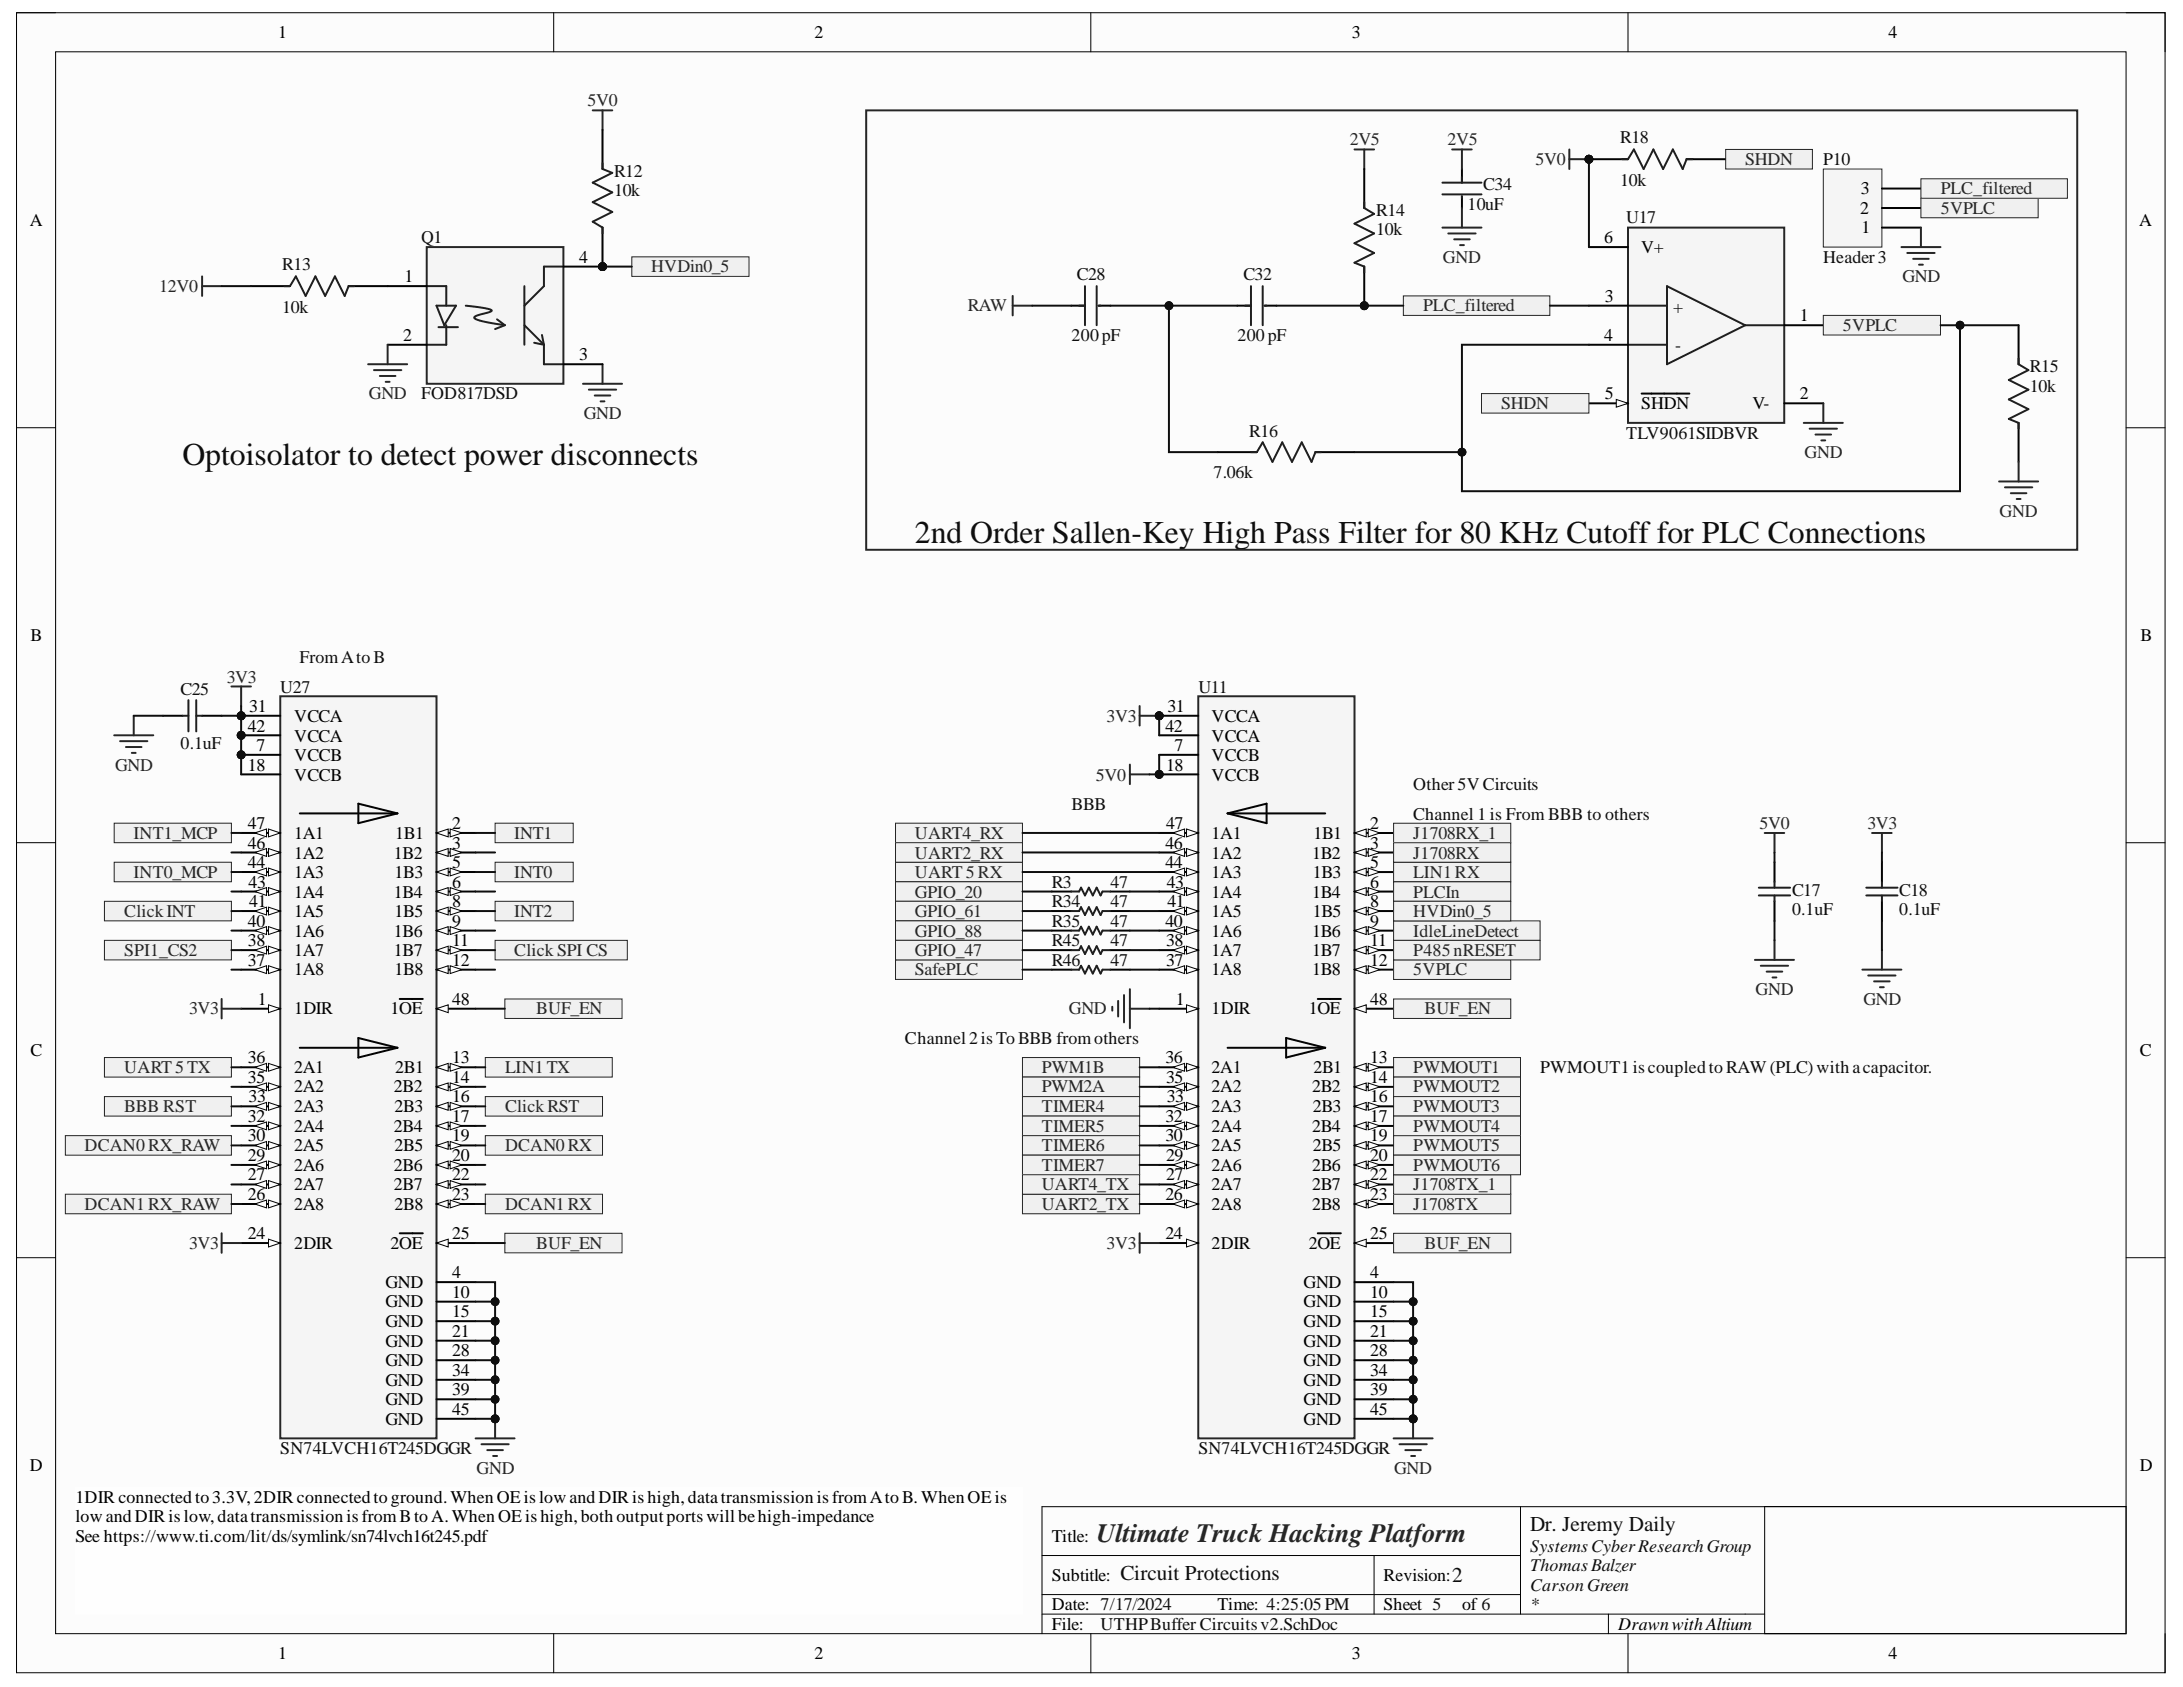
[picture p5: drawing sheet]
<svg xmlns="http://www.w3.org/2000/svg" width="279mm" height="216mm" viewBox="0 0 279 216" stroke-linecap="round" stroke-linejoin="round" font-family="sans-serif">
<defs><g id="words">
<g font-size="4.1" fill="#0e0e0e">
<text x="23.4" y="59.5">Optoisolator to detect power disconnects</text>
<text x="117.1" y="69.4">2nd Order Sallen-Key High Pass Filter for 80 KHz Cutoff for PLC Connections</text>
</g>
<text font-size="3.4" fill="#262626" x="140.4" y="197.3">Ultimate Truck Hacking Platform</text>
<g font-size="2.7" fill="#0e0e0e">
<text x="195.9" y="196">Dr. Jeremy Daily</text>
<text x="143.4" y="202.2">Circuit Protections</text>
<text x="185.9" y="202.5">2</text>
</g>
<g font-size="2.3">
<text x="35.6" y="4.9">1</text>
<text x="104.2" y="4.9">2</text>
<text x="173" y="4.9">3</text>
<text x="241.7" y="4.9">4</text>
<text x="3.8" y="28.9">A</text>
<text x="238.1" y="27.4">2</text>
<text x="238.2" y="24.9">3</text>
<text x="238.2" y="29.9">1</text>
<text x="273.8" y="28.9">A</text>
<text x="74.1" y="33.7">4</text>
<text x="205.3" y="31.1">6</text>
<text x="210.1" y="32.4">V+</text>
<text x="51.8" y="36.1">1</text>
<text x="205.4" y="38.7">3</text>
<text x="230.4" y="41.1">1</text>
<text x="51.6" y="43.6">2</text>
<text x="74.1" y="46.1">3</text>
<text x="205.3" y="43.6">4</text>
<text x="205.4" y="51.1">5</text>
<text x="210.1" y="52.4">SHDN</text>
<text x="224.3" y="52.4">V-</text>
<text x="230.4" y="51.1">2</text>
<text x="3.9" y="82">B</text>
<text x="273.9" y="82">B</text>
<text x="31.7" y="93.6">42</text>
<text x="31.9" y="91.1">31</text>
<text x="37.6" y="92.4">VCCA</text>
<text x="37.6" y="94.9">VCCA</text>
<text x="149.2" y="93.6">42</text>
<text x="149.4" y="91.1">31</text>
<text x="155.1" y="92.4">VCCA</text>
<text x="155.1" y="94.9">VCCA</text>
<text x="31.7" y="98.6">18</text>
<text x="32.8" y="96.1">7</text>
<text x="37.6" y="97.4">VCCB</text>
<text x="37.6" y="99.9">VCCB</text>
<text x="149.2" y="98.6">18</text>
<text x="150.3" y="96.1">7</text>
<text x="155.1" y="97.4">VCCB</text>
<text x="155.1" y="99.9">VCCB</text>
<text x="31.7" y="106.2">47</text>
<text x="37.6" y="107.3">1A1</text>
<text x="50.6" y="107.3">1B1</text>
<text x="57.9" y="106.2">2</text>
<text x="149.2" y="106.2">47</text>
<text x="155.1" y="107.3">1A1</text>
<text x="168.1" y="107.3">1B1</text>
<text x="175.4" y="106.2">2</text>
<text x="31.7" y="108.6">46</text>
<text x="31.7" y="111.1">44</text>
<text x="31.8" y="113.6">43</text>
<text x="37.6" y="109.9">1A2</text>
<text x="37.6" y="112.3">1A3</text>
<text x="50.4" y="109.9">1B2</text>
<text x="50.5" y="112.3">1B3</text>
<text x="57.9" y="108.6">3</text>
<text x="57.9" y="111.1">5</text>
<text x="57.9" y="113.6">6</text>
<text x="149.2" y="108.6">46</text>
<text x="149.2" y="111.1">44</text>
<text x="149.3" y="113.6">43</text>
<text x="155.1" y="109.9">1A2</text>
<text x="155.1" y="112.3">1A3</text>
<text x="167.9" y="109.9">1B2</text>
<text x="168" y="112.3">1B3</text>
<text x="175.4" y="108.6">3</text>
<text x="175.4" y="111.1">5</text>
<text x="175.4" y="113.6">6</text>
<text x="31.7" y="118.6">40</text>
<text x="31.9" y="116.1">41</text>
<text x="37.6" y="114.9">1A4</text>
<text x="37.6" y="117.3">1A5</text>
<text x="37.6" y="119.9">1A6</text>
<text x="50.4" y="114.9">1B4</text>
<text x="50.4" y="119.9">1B6</text>
<text x="50.5" y="117.3">1B5</text>
<text x="57.9" y="116.1">8</text>
<text x="57.9" y="118.6">9</text>
<text x="149.2" y="118.6">40</text>
<text x="149.4" y="116.1">41</text>
<text x="155.1" y="114.9">1A4</text>
<text x="155.1" y="117.3">1A5</text>
<text x="155.1" y="119.9">1A6</text>
<text x="167.9" y="114.9">1B4</text>
<text x="167.9" y="119.9">1B6</text>
<text x="168" y="117.3">1B5</text>
<text x="175.4" y="116.1">8</text>
<text x="175.4" y="118.6">9</text>
<text x="31.7" y="121.1">38</text>
<text x="31.7" y="123.6">37</text>
<text x="37.6" y="122.4">1A7</text>
<text x="37.6" y="124.8">1A8</text>
<text x="50.4" y="122.4">1B7</text>
<text x="50.5" y="124.8">1B8</text>
<text x="57.9" y="121.1">11</text>
<text x="57.9" y="123.6">12</text>
<text x="149.2" y="121.1">38</text>
<text x="149.2" y="123.6">37</text>
<text x="155.1" y="122.4">1A7</text>
<text x="155.1" y="124.8">1A8</text>
<text x="167.9" y="122.4">1B7</text>
<text x="167.9" y="124.8">1B8</text>
<text x="175.4" y="121.1">11</text>
<text x="175.4" y="123.6">12</text>
<text x="33" y="128.6">1</text>
<text x="37.6" y="129.8">1DIR</text>
<text x="50" y="129.8">1OE</text>
<text x="57.9" y="128.6">48</text>
<text x="150.5" y="128.6">1</text>
<text x="155.1" y="129.8">1DIR</text>
<text x="167.5" y="129.8">1OE</text>
<text x="175.4" y="128.6">48</text>
<text x="3.9" y="135.2">C</text>
<text x="31.7" y="136.1">36</text>
<text x="37.6" y="137.4">2A1</text>
<text x="50.6" y="137.4">2B1</text>
<text x="57.9" y="136.1">13</text>
<text x="149.2" y="136.1">36</text>
<text x="155.1" y="137.4">2A1</text>
<text x="168.1" y="137.4">2B1</text>
<text x="175.4" y="136.1">13</text>
<text x="273.9" y="135.2">C</text>
<text x="31.7" y="138.6">35</text>
<text x="31.7" y="143.6">32</text>
<text x="31.8" y="141.1">33</text>
<text x="37.6" y="139.8">2A2</text>
<text x="37.6" y="142.4">2A3</text>
<text x="50.4" y="139.8">2B2</text>
<text x="50.5" y="142.4">2B3</text>
<text x="57.9" y="138.6">14</text>
<text x="57.9" y="141.1">16</text>
<text x="57.9" y="143.6">17</text>
<text x="149.2" y="143.6">32</text>
<text x="149.2" y="138.6">35</text>
<text x="149.3" y="141.1">33</text>
<text x="155.1" y="139.8">2A2</text>
<text x="155.1" y="142.4">2A3</text>
<text x="167.9" y="139.8">2B2</text>
<text x="168" y="142.4">2B3</text>
<text x="175.4" y="138.6">14</text>
<text x="175.4" y="141.1">16</text>
<text x="175.4" y="143.6">17</text>
<text x="31.7" y="146.1">30</text>
<text x="31.7" y="148.6">29</text>
<text x="37.6" y="144.9">2A4</text>
<text x="37.6" y="147.3">2A5</text>
<text x="37.6" y="149.9">2A6</text>
<text x="50.4" y="144.9">2B4</text>
<text x="50.4" y="149.9">2B6</text>
<text x="50.5" y="147.3">2B5</text>
<text x="57.9" y="146.1">19</text>
<text x="57.9" y="148.6">20</text>
<text x="149.2" y="146.1">30</text>
<text x="149.2" y="148.6">29</text>
<text x="155.1" y="144.9">2A4</text>
<text x="155.1" y="147.3">2A5</text>
<text x="155.1" y="149.9">2A6</text>
<text x="167.9" y="144.9">2B4</text>
<text x="167.9" y="149.9">2B6</text>
<text x="168" y="147.3">2B5</text>
<text x="175.4" y="146.1">19</text>
<text x="175.4" y="148.6">20</text>
<text x="31.7" y="151.1">27</text>
<text x="31.7" y="153.6">26</text>
<text x="37.6" y="152.3">2A7</text>
<text x="37.6" y="154.9">2A8</text>
<text x="50.4" y="152.3">2B7</text>
<text x="50.5" y="154.9">2B8</text>
<text x="57.9" y="151.1">22</text>
<text x="57.9" y="153.6">23</text>
<text x="149.2" y="153.6">26</text>
<text x="149.2" y="151.1">27</text>
<text x="155.1" y="152.3">2A7</text>
<text x="155.1" y="154.9">2A8</text>
<text x="167.9" y="152.3">2B7</text>
<text x="167.9" y="154.9">2B8</text>
<text x="175.4" y="151.1">22</text>
<text x="175.4" y="153.6">23</text>
<text x="31.7" y="158.6">24</text>
<text x="37.6" y="159.9">2DIR</text>
<text x="50" y="159.9">2OE</text>
<text x="57.9" y="158.6">25</text>
<text x="149.2" y="158.6">24</text>
<text x="155.1" y="159.9">2DIR</text>
<text x="167.5" y="159.9">2OE</text>
<text x="175.4" y="158.6">25</text>
<text x="49.3" y="164.9">GND</text>
<text x="49.3" y="167.3">GND</text>
<text x="57.9" y="163.6">4</text>
<text x="57.9" y="166.1">10</text>
<text x="166.8" y="164.9">GND</text>
<text x="166.8" y="167.3">GND</text>
<text x="175.4" y="163.6">4</text>
<text x="175.4" y="166.1">10</text>
<text x="49.3" y="169.8">GND</text>
<text x="49.3" y="172.4">GND</text>
<text x="57.9" y="168.6">15</text>
<text x="57.9" y="171.1">21</text>
<text x="57.9" y="173.6">28</text>
<text x="166.8" y="169.8">GND</text>
<text x="166.8" y="172.4">GND</text>
<text x="175.4" y="168.6">15</text>
<text x="175.4" y="171.1">21</text>
<text x="175.4" y="173.6">28</text>
<text x="49.3" y="174.8">GND</text>
<text x="49.3" y="177.4">GND</text>
<text x="49.3" y="179.8">GND</text>
<text x="57.9" y="176.1">34</text>
<text x="57.9" y="178.6">39</text>
<text x="166.8" y="174.8">GND</text>
<text x="166.8" y="177.4">GND</text>
<text x="166.8" y="179.8">GND</text>
<text x="175.4" y="176.1">34</text>
<text x="175.4" y="178.6">39</text>
<text x="49.3" y="182.4">GND</text>
<text x="57.9" y="181.1">45</text>
<text x="166.8" y="182.4">GND</text>
<text x="175.4" y="181.1">45</text>
<text x="3.8" y="188.3">D</text>
<text x="273.9" y="188.3">D</text>
<text x="9.6" y="192.3">1DIR connectedto3.3V,2DIR connectedtoground.WhenOEislowandDIR ishigh,datatransmissionisfromAtoB. WhenOEis</text>
<text x="9.6" y="194.8">l</text>
<text x="9.6" y="197.3">See https://www.ti.com/lit/ds/symlink/sn74lvch16t245.pdf</text>
<text x="10.3" y="194.8">owandDIR islow,datatransmissionisfromBtoA.WhenOEishigh,bothoutputportswillbehigh-impedance</text>
<text x="134.6" y="197.3">Title:</text>
<text x="134.6" y="202.3">Subtitle:</text>
<text x="177.1" y="202.3">Revision:</text>
<text x="134.6" y="206">Date: 7/17/2024</text>
<text x="134.6" y="208.6">File:</text>
<text x="155.8" y="206">Time: 4:25:05PM</text>
<text x="177.1" y="206">Sheet 5</text>
<text x="187.1" y="206">of 6</text>
<text x="207.1" y="208.6">DrawnwithAltium</text>
<text x="35.6" y="212.3">1</text>
<text x="104.2" y="212.3">2</text>
<text x="173" y="212.3">3</text>
<text x="241.7" y="212.3">4</text>
</g>
<g font-size="2.3" fill="#262626">
<text x="75.2" y="13.6">5V0</text>
<text x="172.8" y="18.6">2V5</text>
<text x="185.3" y="18.6">2V5</text>
<text x="196.5" y="21.1">5V0</text>
<text x="223.4" y="21.1">SHDN</text>
<text x="248.4" y="27.4">5VPLC</text>
<text x="248.4" y="24.9">PLC_filtered</text>
<text x="83.3" y="34.8">HVDin0_5</text>
<text x="184.7" y="33.7">GND</text>
<text x="20.4" y="37.4">12V0</text>
<text x="123.9" y="39.8">RAW</text>
<text x="182.2" y="39.8">PLC_filtered</text>
<text x="243.5" y="36.1">GND</text>
<text x="235.9" y="42.4">5VPLC</text>
<text x="47.2" y="51.1">GND</text>
<text x="74.7" y="53.6">GND</text>
<text x="192.1" y="52.4">SHDN</text>
<text x="231" y="58.6">GND</text>
<text x="255.9" y="66.1">GND</text>
<text x="29" y="87.4">3V3</text>
<text x="141.6" y="92.4">3V3</text>
<text x="14.7" y="98.6">GND</text>
<text x="140.3" y="99.9">5V0</text>
<text x="17.1" y="107.3">INT1_MCP</text>
<text x="65.8" y="107.3">INT1</text>
<text x="117.1" y="107.3">UART4_RX</text>
<text x="180.9" y="107.3">J1708RX_1</text>
<text x="225.2" y="106.2">5V0</text>
<text x="239" y="106.2">3V3</text>
<text x="17.1" y="112.3">INT0_MCP</text>
<text x="65.8" y="112.3">INT0</text>
<text x="117.1" y="112.3">UART5RX</text>
<text x="117.1" y="109.9">UART2_RX</text>
<text x="180.9" y="112.3">LIN1RX</text>
<text x="180.9" y="109.9">J1708RX</text>
<text x="15.9" y="117.3">ClickINT</text>
<text x="65.8" y="117.3">INT2</text>
<text x="117.1" y="114.9">GPIO_20</text>
<text x="117.1" y="117.3">GPIO_61</text>
<text x="117.1" y="119.9">GPIO_88</text>
<text x="180.9" y="114.9">PLCIn</text>
<text x="180.9" y="119.9">IdleLineDetect</text>
<text x="180.9" y="117.3">HVDin0_5</text>
<text x="15.9" y="122.4">SPI1_CS2</text>
<text x="65.8" y="122.4">Click SPI CS</text>
<text x="117.1" y="124.8">SafePLC</text>
<text x="117.1" y="122.4">GPIO_47</text>
<text x="180.9" y="124.8">5VPLC</text>
<text x="180.9" y="122.4">P485nRESET</text>
<text x="24.2" y="129.8">3V3</text>
<text x="68.6" y="129.8">BUF_EN</text>
<text x="136.8" y="129.8">GND</text>
<text x="182.3" y="129.8">BUF_EN</text>
<text x="224.7" y="127.4">GND</text>
<text x="238.5" y="128.6">GND</text>
<text x="15.9" y="137.4">UART5TX</text>
<text x="64.6" y="137.4">LIN1TX</text>
<text x="133.3" y="137.4">PWM1B</text>
<text x="180.9" y="137.4">PWMOUT1</text>
<text x="15.9" y="142.4">BBB RST</text>
<text x="64.6" y="142.4">ClickRST</text>
<text x="133.3" y="139.8">PWM2A</text>
<text x="133.3" y="142.4">TIMER4</text>
<text x="180.9" y="139.8">PWMOUT2</text>
<text x="180.9" y="142.4">PWMOUT3</text>
<text x="10.8" y="147.3">DCAN0RX_RAW</text>
<text x="64.6" y="147.3">DCAN0RX</text>
<text x="133.3" y="144.9">TIMER5</text>
<text x="133.3" y="147.3">TIMER6</text>
<text x="133.3" y="149.9">TIMER7</text>
<text x="180.9" y="144.9">PWMOUT4</text>
<text x="180.9" y="147.3">PWMOUT5</text>
<text x="180.9" y="149.9">PWMOUT6</text>
<text x="10.8" y="154.9">DCAN1RX_RAW</text>
<text x="64.6" y="154.9">DCAN1RX</text>
<text x="133.3" y="154.9">UART2_TX</text>
<text x="133.3" y="152.3">UART4_TX</text>
<text x="180.9" y="154.9">J1708TX</text>
<text x="180.9" y="152.3">J1708TX_1</text>
<text x="24.2" y="159.9">3V3</text>
<text x="68.6" y="159.9">BUF_EN</text>
<text x="141.6" y="159.9">3V3</text>
<text x="182.3" y="159.9">BUF_EN</text>
<text x="61" y="188.6">GND</text>
<text x="178.4" y="188.6">GND</text>
</g>
<g font-size="2.3" fill="#0e0e0e">
<text x="78.6" y="22.7">R12</text>
<text x="207.4" y="18.4">R18</text>
<text x="207.4" y="23.9">10k</text>
<text x="233.3" y="21.1">P10</text>
<text x="78.6" y="25.1">10k</text>
<text x="176.1" y="27.7">R14</text>
<text x="187.8" y="26.9">10uF</text>
<text x="189.8" y="24.4">C34</text>
<text x="208.1" y="28.6">U17</text>
<text x="36.1" y="34.6">R13</text>
<text x="53.9" y="31.1">Q1</text>
<text x="137.8" y="35.9">C28</text>
<text x="159.1" y="35.9">C32</text>
<text x="176.1" y="30.1">10k</text>
<text x="233.3" y="33.7">Header 3</text>
<text x="36.1" y="40.1">10k</text>
<text x="214.1" y="40.1">+</text>
<text x="137.1" y="43.6">200pF</text>
<text x="158.4" y="43.6">200pF</text>
<text x="214.4" y="44.9">-</text>
<text x="259.8" y="47.6">R15</text>
<text x="53.9" y="51.1">FOD817DSD</text>
<text x="259.8" y="50.2">10k</text>
<text x="159.9" y="55.9">R16</text>
<text x="208.1" y="56.2">TLV9061SIDBVR</text>
<text x="155.3" y="61.2">7.06k</text>
<text x="23.1" y="88.9">C25</text>
<text x="35.9" y="88.6">U27</text>
<text x="38.3" y="84.8">FromAtoB</text>
<text x="153.4" y="88.6">U11</text>
<text x="23.1" y="95.8">0.1uF</text>
<text x="180.9" y="101.1">Other 5VCircuits</text>
<text x="137.1" y="103.6">BBB</text>
<text x="180.9" y="104.9">Channel 1 is From BBB to others</text>
<text x="134.6" y="113.6">R3</text>
<text x="142.1" y="113.6">47</text>
<text x="134.6" y="116.1">R34</text>
<text x="134.6" y="118.6">R35</text>
<text x="142.1" y="116.1">47</text>
<text x="142.1" y="118.6">47</text>
<text x="229.4" y="114.6">C17</text>
<text x="229.4" y="117.1">0.1uF</text>
<text x="243.1" y="114.6">C18</text>
<text x="243.1" y="117.1">0.1uF</text>
<text x="134.6" y="121.1">R45</text>
<text x="134.6" y="123.6">R46</text>
<text x="142.1" y="121.1">47</text>
<text x="142.1" y="123.6">47</text>
<text x="115.8" y="133.6">Channel2isToBBB fromothers</text>
<text x="197.1" y="137.4">PWMOUT1iscoupledtoRAW(PLC) withacapacitor.</text>
<text x="35.9" y="186.1">SN74LVCH16T245DGGR</text>
<text x="153.4" y="186.1">SN74LVCH16T245DGGR</text>
<text x="195.9" y="198.6">SystemsCyberResearchGroup</text>
<text x="195.9" y="201.1">ThomasBalzer</text>
<text x="195.9" y="203.6">CarsonGreen</text>
<text x="140.9" y="208.6">UTHPBuffer Circuitsv2.SchDoc</text>
<text x="195.9" y="206">*</text>
</g>
</g></defs>
<path d="M2.1 1.6h275v212.5h-275z" fill-rule="evenodd" fill="#fcfcfc"/>
<path d="M2.1 1.6h275v212.5h-275z" fill="none" stroke="#000" stroke-width=".13"/>
<path d="M7.1 6.6h265v202.5h-265z" fill-rule="evenodd" fill="#fcfcfc"/>
<g fill="none" stroke="#000" stroke-width=".13">
<path d="M2.1 1.6h5M7.1 6.6h265v202.5h-265zM70.9 1.6v5M139.6 1.6v5M208.4 1.6v5M272.1 1.6h5v5M2.1 54.7h5M272.1 54.7h5M2.1 107.8h5M272.1 107.9h5M2.1 161h5M272.1 161h5"/>
<path d="M133.4 199.1h61.2M175.9 199.1v7.5M194.6 192.8v13.8M225.9 192.8h46.2v16.3h-46.2zM272.1 192.8h-138.7v16.3M70.9 209.1v5M133.4 206.6h92.5M133.4 204.1h61.2M139.6 209.1v5M205.9 206.6v2.5M208.4 209.1v5M277.1 209.1v5"/>
</g>
<circle cx="30.9" cy="91.6" r=".5" fill="#0e0e0e"/>
<circle cx="30.9" cy="91.6" r=".5" fill="none" stroke="#0e0e0e" stroke-width=".13"/>
<circle cx="30.9" cy="94.1" r=".5" fill="#0e0e0e"/>
<circle cx="30.9" cy="94.1" r=".5" fill="none" stroke="#0e0e0e" stroke-width=".13"/>
<circle cx="30.9" cy="96.6" r=".5" fill="#0e0e0e"/>
<circle cx="30.9" cy="96.6" r=".5" fill="none" stroke="#0e0e0e" stroke-width=".13"/>
<path d="M35.9 89.1h20v95h-20z" fill-rule="evenodd" fill="#f5f5f5"/>
<path d="M35.9 89.1h20v95h-20z" fill="none" stroke="#262626" stroke-width=".25"/>
<path d="M30.9 91.6h5" fill="none" stroke="#000" stroke-width=".25"/>
<circle cx="30.9" cy="91.6" r=".5" fill="#0e0e0e"/>
<circle cx="30.9" cy="91.6" r=".5" fill="none" stroke="#0e0e0e" stroke-width=".13"/>
<path d="M30.9 94.1h5" fill="none" stroke="#000" stroke-width=".25"/>
<circle cx="30.9" cy="94.1" r=".5" fill="#0e0e0e"/>
<circle cx="30.9" cy="94.1" r=".5" fill="none" stroke="#0e0e0e" stroke-width=".13"/>
<path d="M30.9 96.6h5" fill="none" stroke="#000" stroke-width=".25"/>
<circle cx="30.9" cy="96.6" r=".5" fill="#0e0e0e"/>
<circle cx="30.9" cy="96.6" r=".5" fill="none" stroke="#0e0e0e" stroke-width=".13"/>
<path d="M30.9 99.1h5M30.9 106.6h5" fill="none" stroke="#000" stroke-width=".25"/>
<path d="M34.4 106.1l1.5 .5-1.5 .5z" fill="#fbfbfb"/>
<path d="M34.4 106.1l1.5 .5-1.5 .5z" fill="none" stroke="#000" stroke-width=".13"/>
<path d="M32.6 106.6l1.5-.5v1z" fill="#fbfbfb"/>
<path d="M32.6 106.6l1.5-.5v1z" fill="none" stroke="#000" stroke-width=".13"/>
<path d="M30.9 109.1h5" fill="none" stroke="#000" stroke-width=".25"/>
<path d="M34.4 108.6l1.5 .5-1.5 .5z" fill="#fbfbfb"/>
<path d="M34.4 108.6l1.5 .5-1.5 .5z" fill="none" stroke="#000" stroke-width=".13"/>
<path d="M32.6 109.1l1.5-.5v1z" fill="#fbfbfb"/>
<path d="M32.6 109.1l1.5-.5v1z" fill="none" stroke="#000" stroke-width=".13"/>
<path d="M30.9 111.6h5" fill="none" stroke="#000" stroke-width=".25"/>
<path d="M34.4 111.1l1.5 .5-1.5 .5z" fill="#fbfbfb"/>
<path d="M34.4 111.1l1.5 .5-1.5 .5z" fill="none" stroke="#000" stroke-width=".13"/>
<path d="M32.6 111.6l1.5-.5v1z" fill="#fbfbfb"/>
<path d="M32.6 111.6l1.5-.5v1z" fill="none" stroke="#000" stroke-width=".13"/>
<path d="M30.9 114.1h5" fill="none" stroke="#000" stroke-width=".25"/>
<path d="M34.4 113.6l1.5 .5-1.5 .5z" fill="#fbfbfb"/>
<path d="M34.4 113.6l1.5 .5-1.5 .5z" fill="none" stroke="#000" stroke-width=".13"/>
<path d="M32.6 114.1l1.5-.5v1z" fill="#fbfbfb"/>
<path d="M32.6 114.1l1.5-.5v1z" fill="none" stroke="#000" stroke-width=".13"/>
<path d="M30.9 116.6h5" fill="none" stroke="#000" stroke-width=".25"/>
<path d="M34.4 116.1l1.5 .5-1.5 .5z" fill="#fbfbfb"/>
<path d="M34.4 116.1l1.5 .5-1.5 .5z" fill="none" stroke="#000" stroke-width=".13"/>
<path d="M32.6 116.6l1.5-.5v1z" fill="#fbfbfb"/>
<path d="M32.6 116.6l1.5-.5v1z" fill="none" stroke="#000" stroke-width=".13"/>
<path d="M30.9 119.1h5" fill="none" stroke="#000" stroke-width=".25"/>
<path d="M34.4 118.6l1.5 .5-1.5 .5z" fill="#fbfbfb"/>
<path d="M34.4 118.6l1.5 .5-1.5 .5z" fill="none" stroke="#000" stroke-width=".13"/>
<path d="M32.6 119.1l1.5-.5v1z" fill="#fbfbfb"/>
<path d="M32.6 119.1l1.5-.5v1z" fill="none" stroke="#000" stroke-width=".13"/>
<path d="M30.9 121.6h5" fill="none" stroke="#000" stroke-width=".25"/>
<path d="M34.4 121.1l1.5 .5-1.5 .5z" fill="#fbfbfb"/>
<path d="M34.4 121.1l1.5 .5-1.5 .5z" fill="none" stroke="#000" stroke-width=".13"/>
<path d="M32.6 121.6l1.5-.5v1z" fill="#fbfbfb"/>
<path d="M32.6 121.6l1.5-.5v1z" fill="none" stroke="#000" stroke-width=".13"/>
<path d="M30.9 124.1h5" fill="none" stroke="#000" stroke-width=".25"/>
<path d="M34.4 123.6l1.5 .5-1.5 .5z" fill="#fbfbfb"/>
<path d="M34.4 123.6l1.5 .5-1.5 .5z" fill="none" stroke="#000" stroke-width=".13"/>
<path d="M32.6 124.1l1.5-.5v1z" fill="#fbfbfb"/>
<path d="M32.6 124.1l1.5-.5v1z" fill="none" stroke="#000" stroke-width=".13"/>
<path d="M55.9 106.6h5" fill="none" stroke="#000" stroke-width=".25"/>
<path d="M55.9 106.6l1.5-.5v1z" fill="#fbfbfb"/>
<path d="M55.9 106.6l1.5-.5v1z" fill="none" stroke="#000" stroke-width=".13"/>
<path d="M57.6 106.1l1.5 .5-1.5 .5z" fill="#fbfbfb"/>
<path d="M57.6 106.1l1.5 .5-1.5 .5z" fill="none" stroke="#000" stroke-width=".13"/>
<path d="M55.9 109.1h5" fill="none" stroke="#000" stroke-width=".25"/>
<path d="M55.9 109.1l1.5-.5v1z" fill="#fbfbfb"/>
<path d="M55.9 109.1l1.5-.5v1z" fill="none" stroke="#000" stroke-width=".13"/>
<path d="M57.6 108.6l1.5 .5-1.5 .5z" fill="#fbfbfb"/>
<path d="M57.6 108.6l1.5 .5-1.5 .5z" fill="none" stroke="#000" stroke-width=".13"/>
<path d="M55.9 111.6h5" fill="none" stroke="#000" stroke-width=".25"/>
<path d="M55.9 111.6l1.5-.5v1z" fill="#fbfbfb"/>
<path d="M55.9 111.6l1.5-.5v1z" fill="none" stroke="#000" stroke-width=".13"/>
<path d="M57.6 111.1l1.5 .5-1.5 .5z" fill="#fbfbfb"/>
<path d="M57.6 111.1l1.5 .5-1.5 .5z" fill="none" stroke="#000" stroke-width=".13"/>
<path d="M55.9 114.1h5" fill="none" stroke="#000" stroke-width=".25"/>
<path d="M55.9 114.1l1.5-.5v1z" fill="#fbfbfb"/>
<path d="M55.9 114.1l1.5-.5v1z" fill="none" stroke="#000" stroke-width=".13"/>
<path d="M57.6 113.6l1.5 .5-1.5 .5z" fill="#fbfbfb"/>
<path d="M57.6 113.6l1.5 .5-1.5 .5z" fill="none" stroke="#000" stroke-width=".13"/>
<path d="M55.9 116.6h5" fill="none" stroke="#000" stroke-width=".25"/>
<path d="M55.9 116.6l1.5-.5v1z" fill="#fbfbfb"/>
<path d="M55.9 116.6l1.5-.5v1z" fill="none" stroke="#000" stroke-width=".13"/>
<path d="M57.6 116.1l1.5 .5-1.5 .5z" fill="#fbfbfb"/>
<path d="M57.6 116.1l1.5 .5-1.5 .5z" fill="none" stroke="#000" stroke-width=".13"/>
<path d="M55.9 119.1h5" fill="none" stroke="#000" stroke-width=".25"/>
<path d="M55.9 119.1l1.5-.5v1z" fill="#fbfbfb"/>
<path d="M55.9 119.1l1.5-.5v1z" fill="none" stroke="#000" stroke-width=".13"/>
<path d="M57.6 118.6l1.5 .5-1.5 .5z" fill="#fbfbfb"/>
<path d="M57.6 118.6l1.5 .5-1.5 .5z" fill="none" stroke="#000" stroke-width=".13"/>
<path d="M55.9 121.6h5" fill="none" stroke="#000" stroke-width=".25"/>
<path d="M55.9 121.6l1.5-.5v1z" fill="#fbfbfb"/>
<path d="M55.9 121.6l1.5-.5v1z" fill="none" stroke="#000" stroke-width=".13"/>
<path d="M57.6 121.1l1.5 .5-1.5 .5z" fill="#fbfbfb"/>
<path d="M57.6 121.1l1.5 .5-1.5 .5z" fill="none" stroke="#000" stroke-width=".13"/>
<path d="M55.9 124.1h5" fill="none" stroke="#000" stroke-width=".25"/>
<path d="M55.9 124.1l1.5-.5v1z" fill="#fbfbfb"/>
<path d="M55.9 124.1l1.5-.5v1z" fill="none" stroke="#000" stroke-width=".13"/>
<path d="M57.6 123.6l1.5 .5-1.5 .5z" fill="#fbfbfb"/>
<path d="M57.6 123.6l1.5 .5-1.5 .5z" fill="none" stroke="#000" stroke-width=".13"/>
<path d="M30.9 129.1h5" fill="none" stroke="#000" stroke-width=".25"/>
<path d="M34.4 128.6l1.5 .5-1.5 .5z" fill="#fbfbfb"/>
<path d="M34.4 128.6l1.5 .5-1.5 .5z" fill="none" stroke="#000" stroke-width=".13"/>
<path d="M55.9 129.1h5" fill="none" stroke="#000" stroke-width=".25"/>
<path d="M55.9 129.1l1.5-.5v1z" fill="#fbfbfb"/>
<path d="M55.9 129.1l1.5-.5v1z" fill="none" stroke="#000" stroke-width=".13"/>
<path d="M30.9 136.6h5M51.2 127.8h2.9" fill="none" stroke="#000" stroke-width=".25"/>
<path d="M34.4 136.1l1.5 .5-1.5 .5z" fill="#fbfbfb"/>
<path d="M34.4 136.1l1.5 .5-1.5 .5z" fill="none" stroke="#000" stroke-width=".13"/>
<path d="M32.6 136.6l1.5-.5v1z" fill="#fbfbfb"/>
<path d="M32.6 136.6l1.5-.5v1z" fill="none" stroke="#000" stroke-width=".13"/>
<path d="M30.9 139.1h5" fill="none" stroke="#000" stroke-width=".25"/>
<path d="M34.4 138.6l1.5 .5-1.5 .5z" fill="#fbfbfb"/>
<path d="M34.4 138.6l1.5 .5-1.5 .5z" fill="none" stroke="#000" stroke-width=".13"/>
<path d="M32.6 139.1l1.5-.5v1z" fill="#fbfbfb"/>
<path d="M32.6 139.1l1.5-.5v1z" fill="none" stroke="#000" stroke-width=".13"/>
<path d="M30.9 141.6h5" fill="none" stroke="#000" stroke-width=".25"/>
<path d="M34.4 141.1l1.5 .5-1.5 .5z" fill="#fbfbfb"/>
<path d="M34.4 141.1l1.5 .5-1.5 .5z" fill="none" stroke="#000" stroke-width=".13"/>
<path d="M32.6 141.6l1.5-.5v1z" fill="#fbfbfb"/>
<path d="M32.6 141.6l1.5-.5v1z" fill="none" stroke="#000" stroke-width=".13"/>
<path d="M30.9 144.1h5" fill="none" stroke="#000" stroke-width=".25"/>
<path d="M34.4 143.6l1.5 .5-1.5 .5z" fill="#fbfbfb"/>
<path d="M34.4 143.6l1.5 .5-1.5 .5z" fill="none" stroke="#000" stroke-width=".13"/>
<path d="M32.6 144.1l1.5-.5v1z" fill="#fbfbfb"/>
<path d="M32.6 144.1l1.5-.5v1z" fill="none" stroke="#000" stroke-width=".13"/>
<path d="M30.9 146.6h5" fill="none" stroke="#000" stroke-width=".25"/>
<path d="M34.4 146.1l1.5 .5-1.5 .5z" fill="#fbfbfb"/>
<path d="M34.4 146.1l1.5 .5-1.5 .5z" fill="none" stroke="#000" stroke-width=".13"/>
<path d="M32.6 146.6l1.5-.5v1z" fill="#fbfbfb"/>
<path d="M32.6 146.6l1.5-.5v1z" fill="none" stroke="#000" stroke-width=".13"/>
<path d="M30.9 149.1h5" fill="none" stroke="#000" stroke-width=".25"/>
<path d="M34.4 148.6l1.5 .5-1.5 .5z" fill="#fbfbfb"/>
<path d="M34.4 148.6l1.5 .5-1.5 .5z" fill="none" stroke="#000" stroke-width=".13"/>
<path d="M32.6 149.1l1.5-.5v1z" fill="#fbfbfb"/>
<path d="M32.6 149.1l1.5-.5v1z" fill="none" stroke="#000" stroke-width=".13"/>
<path d="M30.9 151.6h5" fill="none" stroke="#000" stroke-width=".25"/>
<path d="M34.4 151.1l1.5 .5-1.5 .5z" fill="#fbfbfb"/>
<path d="M34.4 151.1l1.5 .5-1.5 .5z" fill="none" stroke="#000" stroke-width=".13"/>
<path d="M32.6 151.6l1.5-.5v1z" fill="#fbfbfb"/>
<path d="M32.6 151.6l1.5-.5v1z" fill="none" stroke="#000" stroke-width=".13"/>
<path d="M30.9 154.1h5" fill="none" stroke="#000" stroke-width=".25"/>
<path d="M34.4 153.6l1.5 .5-1.5 .5z" fill="#fbfbfb"/>
<path d="M34.4 153.6l1.5 .5-1.5 .5z" fill="none" stroke="#000" stroke-width=".13"/>
<path d="M32.6 154.1l1.5-.5v1z" fill="#fbfbfb"/>
<path d="M32.6 154.1l1.5-.5v1z" fill="none" stroke="#000" stroke-width=".13"/>
<path d="M55.9 136.6h5" fill="none" stroke="#000" stroke-width=".25"/>
<path d="M55.9 136.6l1.5-.5v1z" fill="#fbfbfb"/>
<path d="M55.9 136.6l1.5-.5v1z" fill="none" stroke="#000" stroke-width=".13"/>
<path d="M57.6 136.1l1.5 .5-1.5 .5z" fill="#fbfbfb"/>
<path d="M57.6 136.1l1.5 .5-1.5 .5z" fill="none" stroke="#000" stroke-width=".13"/>
<path d="M55.9 139.1h5" fill="none" stroke="#000" stroke-width=".25"/>
<path d="M55.9 139.1l1.5-.5v1z" fill="#fbfbfb"/>
<path d="M55.9 139.1l1.5-.5v1z" fill="none" stroke="#000" stroke-width=".13"/>
<path d="M57.6 138.6l1.5 .5-1.5 .5z" fill="#fbfbfb"/>
<path d="M57.6 138.6l1.5 .5-1.5 .5z" fill="none" stroke="#000" stroke-width=".13"/>
<path d="M55.9 141.6h5" fill="none" stroke="#000" stroke-width=".25"/>
<path d="M55.9 141.6l1.5-.5v1z" fill="#fbfbfb"/>
<path d="M55.9 141.6l1.5-.5v1z" fill="none" stroke="#000" stroke-width=".13"/>
<path d="M57.6 141.1l1.5 .5-1.5 .5z" fill="#fbfbfb"/>
<path d="M57.6 141.1l1.5 .5-1.5 .5z" fill="none" stroke="#000" stroke-width=".13"/>
<path d="M55.9 144.1h5" fill="none" stroke="#000" stroke-width=".25"/>
<path d="M55.9 144.1l1.5-.5v1z" fill="#fbfbfb"/>
<path d="M55.9 144.1l1.5-.5v1z" fill="none" stroke="#000" stroke-width=".13"/>
<path d="M57.6 143.6l1.5 .5-1.5 .5z" fill="#fbfbfb"/>
<path d="M57.6 143.6l1.5 .5-1.5 .5z" fill="none" stroke="#000" stroke-width=".13"/>
<path d="M55.9 146.6h5" fill="none" stroke="#000" stroke-width=".25"/>
<path d="M55.9 146.6l1.5-.5v1z" fill="#fbfbfb"/>
<path d="M55.9 146.6l1.5-.5v1z" fill="none" stroke="#000" stroke-width=".13"/>
<path d="M57.6 146.1l1.5 .5-1.5 .5z" fill="#fbfbfb"/>
<path d="M57.6 146.1l1.5 .5-1.5 .5z" fill="none" stroke="#000" stroke-width=".13"/>
<path d="M55.9 149.1h5" fill="none" stroke="#000" stroke-width=".25"/>
<path d="M55.9 149.1l1.5-.5v1z" fill="#fbfbfb"/>
<path d="M55.9 149.1l1.5-.5v1z" fill="none" stroke="#000" stroke-width=".13"/>
<path d="M57.6 148.6l1.5 .5-1.5 .5z" fill="#fbfbfb"/>
<path d="M57.6 148.6l1.5 .5-1.5 .5z" fill="none" stroke="#000" stroke-width=".13"/>
<path d="M55.9 151.6h5" fill="none" stroke="#000" stroke-width=".25"/>
<path d="M55.9 151.6l1.5-.5v1z" fill="#fbfbfb"/>
<path d="M55.9 151.6l1.5-.5v1z" fill="none" stroke="#000" stroke-width=".13"/>
<path d="M57.6 151.1l1.5 .5-1.5 .5z" fill="#fbfbfb"/>
<path d="M57.6 151.1l1.5 .5-1.5 .5z" fill="none" stroke="#000" stroke-width=".13"/>
<path d="M55.9 154.1h5" fill="none" stroke="#000" stroke-width=".25"/>
<path d="M55.9 154.1l1.5-.5v1z" fill="#fbfbfb"/>
<path d="M55.9 154.1l1.5-.5v1z" fill="none" stroke="#000" stroke-width=".13"/>
<path d="M57.6 153.6l1.5 .5-1.5 .5z" fill="#fbfbfb"/>
<path d="M57.6 153.6l1.5 .5-1.5 .5z" fill="none" stroke="#000" stroke-width=".13"/>
<path d="M30.9 159.1h5" fill="none" stroke="#000" stroke-width=".25"/>
<path d="M34.4 158.6l1.5 .5-1.5 .5z" fill="#fbfbfb"/>
<path d="M34.4 158.6l1.5 .5-1.5 .5z" fill="none" stroke="#000" stroke-width=".13"/>
<path d="M55.9 159.1h5" fill="none" stroke="#000" stroke-width=".25"/>
<path d="M55.9 159.1l1.5-.5v1z" fill="#fbfbfb"/>
<path d="M55.9 159.1l1.5-.5v1z" fill="none" stroke="#000" stroke-width=".13"/>
<path d="M51.2 157.8h2.9M55.9 164.1h5M55.9 166.6h5M55.9 169.1h5M55.9 171.6h5M55.9 174.1h5M55.9 176.6h5M55.9 179.1h5M55.9 181.6h5" fill="none" stroke="#000" stroke-width=".25"/>
<path d="M29.6 87.9h2.5M30.9 87.9v2.5M28.4 127.8v2.5M28.4 129.1h2.5" fill="none" stroke="#262626" stroke-width=".25"/>
<path d="M9.6 190.3h121.3v16.3h-121.3z" fill-rule="evenodd" fill="#fefefe"/>
<path d="M9.6 190.3h121.3v16.3h-121.3z" fill="none" stroke="#fefefe" stroke-width=".13"/>
<path d="M60.9 184.1h5M61.6 184.8h3.5M62.4 185.6h2M63.1 186.3h.5M63.4 181.6v2.5" fill="none" stroke="#262626" stroke-width=".25"/>
<circle cx="63.4" cy="181.6" r=".5" fill="#0e0e0e"/>
<circle cx="63.4" cy="181.6" r=".5" fill="none" stroke="#0e0e0e" stroke-width=".13"/>
<path d="M20.9 91.6h2.5M25.9 91.6h2.5" fill="none" stroke="#000" stroke-width=".25"/>
<path d="M23.4 91.6h.7M24.1 89.6v4M25.1 89.6v4M25.1 91.6h.8" fill="none" stroke="#1c1c1c" stroke-width=".25"/>
<path d="M14.6 94.1h5M15.4 94.9h3.5M16.1 95.6h2M16.9 96.4h.5M17.1 91.6v2.5" fill="none" stroke="#262626" stroke-width=".25"/>
<path d="M8.4 145.3h21.2v2.5h-21.2z" fill-rule="evenodd" fill="#f0f0f0"/>
<path d="M8.4 145.3h21.2v2.5h-21.2z" fill="none" stroke="#262626" stroke-width=".13"/>
<path d="M62.1 145.3h15v2.5h-15z" fill-rule="evenodd" fill="#f0f0f0"/>
<path d="M62.1 145.3h15v2.5h-15z" fill="none" stroke="#262626" stroke-width=".13"/>
<circle cx="148.4" cy="91.6" r=".5" fill="#0e0e0e"/>
<circle cx="148.4" cy="91.6" r=".5" fill="none" stroke="#0e0e0e" stroke-width=".13"/>
<circle cx="148.4" cy="99.1" r=".5" fill="#0e0e0e"/>
<circle cx="148.4" cy="99.1" r=".5" fill="none" stroke="#0e0e0e" stroke-width=".13"/>
<path d="M153.4 89.1h20v95h-20z" fill-rule="evenodd" fill="#f5f5f5"/>
<path d="M153.4 89.1h20v95h-20z" fill="none" stroke="#262626" stroke-width=".25"/>
<path d="M148.4 91.6h5" fill="none" stroke="#000" stroke-width=".25"/>
<circle cx="148.4" cy="91.6" r=".5" fill="#0e0e0e"/>
<circle cx="148.4" cy="91.6" r=".5" fill="none" stroke="#0e0e0e" stroke-width=".13"/>
<path d="M148.4 94.1h5M148.4 96.6h5M148.4 99.1h5" fill="none" stroke="#000" stroke-width=".25"/>
<circle cx="148.4" cy="99.1" r=".5" fill="#0e0e0e"/>
<circle cx="148.4" cy="99.1" r=".5" fill="none" stroke="#0e0e0e" stroke-width=".13"/>
<path d="M148.4 106.6h5" fill="none" stroke="#000" stroke-width=".25"/>
<path d="M151.9 106.1l1.5 .5-1.5 .5z" fill="#fbfbfb"/>
<path d="M151.9 106.1l1.5 .5-1.5 .5z" fill="none" stroke="#000" stroke-width=".13"/>
<path d="M150.1 106.6l1.5-.5v1z" fill="#fbfbfb"/>
<path d="M150.1 106.6l1.5-.5v1z" fill="none" stroke="#000" stroke-width=".13"/>
<path d="M148.4 109.1h5" fill="none" stroke="#000" stroke-width=".25"/>
<path d="M151.9 108.6l1.5 .5-1.5 .5z" fill="#fbfbfb"/>
<path d="M151.9 108.6l1.5 .5-1.5 .5z" fill="none" stroke="#000" stroke-width=".13"/>
<path d="M150.1 109.1l1.5-.5v1z" fill="#fbfbfb"/>
<path d="M150.1 109.1l1.5-.5v1z" fill="none" stroke="#000" stroke-width=".13"/>
<path d="M148.4 111.6h5" fill="none" stroke="#000" stroke-width=".25"/>
<path d="M151.9 111.1l1.5 .5-1.5 .5z" fill="#fbfbfb"/>
<path d="M151.9 111.1l1.5 .5-1.5 .5z" fill="none" stroke="#000" stroke-width=".13"/>
<path d="M150.1 111.6l1.5-.5v1z" fill="#fbfbfb"/>
<path d="M150.1 111.6l1.5-.5v1z" fill="none" stroke="#000" stroke-width=".13"/>
<path d="M148.4 114.1h5" fill="none" stroke="#000" stroke-width=".25"/>
<path d="M151.9 113.6l1.5 .5-1.5 .5z" fill="#fbfbfb"/>
<path d="M151.9 113.6l1.5 .5-1.5 .5z" fill="none" stroke="#000" stroke-width=".13"/>
<path d="M150.1 114.1l1.5-.5v1z" fill="#fbfbfb"/>
<path d="M150.1 114.1l1.5-.5v1z" fill="none" stroke="#000" stroke-width=".13"/>
<path d="M148.4 116.6h5" fill="none" stroke="#000" stroke-width=".25"/>
<path d="M151.9 116.1l1.5 .5-1.5 .5z" fill="#fbfbfb"/>
<path d="M151.9 116.1l1.5 .5-1.5 .5z" fill="none" stroke="#000" stroke-width=".13"/>
<path d="M150.1 116.6l1.5-.5v1z" fill="#fbfbfb"/>
<path d="M150.1 116.6l1.5-.5v1z" fill="none" stroke="#000" stroke-width=".13"/>
<path d="M148.4 119.1h5" fill="none" stroke="#000" stroke-width=".25"/>
<path d="M151.9 118.6l1.5 .5-1.5 .5z" fill="#fbfbfb"/>
<path d="M151.9 118.6l1.5 .5-1.5 .5z" fill="none" stroke="#000" stroke-width=".13"/>
<path d="M150.1 119.1l1.5-.5v1z" fill="#fbfbfb"/>
<path d="M150.1 119.1l1.5-.5v1z" fill="none" stroke="#000" stroke-width=".13"/>
<path d="M148.4 121.6h5" fill="none" stroke="#000" stroke-width=".25"/>
<path d="M151.9 121.1l1.5 .5-1.5 .5z" fill="#fbfbfb"/>
<path d="M151.9 121.1l1.5 .5-1.5 .5z" fill="none" stroke="#000" stroke-width=".13"/>
<path d="M150.1 121.6l1.5-.5v1z" fill="#fbfbfb"/>
<path d="M150.1 121.6l1.5-.5v1z" fill="none" stroke="#000" stroke-width=".13"/>
<path d="M148.4 124.1h5" fill="none" stroke="#000" stroke-width=".25"/>
<path d="M151.9 123.6l1.5 .5-1.5 .5z" fill="#fbfbfb"/>
<path d="M151.9 123.6l1.5 .5-1.5 .5z" fill="none" stroke="#000" stroke-width=".13"/>
<path d="M150.1 124.1l1.5-.5v1z" fill="#fbfbfb"/>
<path d="M150.1 124.1l1.5-.5v1z" fill="none" stroke="#000" stroke-width=".13"/>
<path d="M173.4 106.6h5" fill="none" stroke="#000" stroke-width=".25"/>
<path d="M173.4 106.6l1.5-.5v1z" fill="#fbfbfb"/>
<path d="M173.4 106.6l1.5-.5v1z" fill="none" stroke="#000" stroke-width=".13"/>
<path d="M175.1 106.1l1.5 .5-1.5 .5z" fill="#fbfbfb"/>
<path d="M175.1 106.1l1.5 .5-1.5 .5z" fill="none" stroke="#000" stroke-width=".13"/>
<path d="M173.4 109.1h5" fill="none" stroke="#000" stroke-width=".25"/>
<path d="M173.4 109.1l1.5-.5v1z" fill="#fbfbfb"/>
<path d="M173.4 109.1l1.5-.5v1z" fill="none" stroke="#000" stroke-width=".13"/>
<path d="M175.1 108.6l1.5 .5-1.5 .5z" fill="#fbfbfb"/>
<path d="M175.1 108.6l1.5 .5-1.5 .5z" fill="none" stroke="#000" stroke-width=".13"/>
<path d="M173.4 111.6h5" fill="none" stroke="#000" stroke-width=".25"/>
<path d="M173.4 111.6l1.5-.5v1z" fill="#fbfbfb"/>
<path d="M173.4 111.6l1.5-.5v1z" fill="none" stroke="#000" stroke-width=".13"/>
<path d="M175.1 111.1l1.5 .5-1.5 .5z" fill="#fbfbfb"/>
<path d="M175.1 111.1l1.5 .5-1.5 .5z" fill="none" stroke="#000" stroke-width=".13"/>
<path d="M173.4 114.1h5" fill="none" stroke="#000" stroke-width=".25"/>
<path d="M173.4 114.1l1.5-.5v1z" fill="#fbfbfb"/>
<path d="M173.4 114.1l1.5-.5v1z" fill="none" stroke="#000" stroke-width=".13"/>
<path d="M175.1 113.6l1.5 .5-1.5 .5z" fill="#fbfbfb"/>
<path d="M175.1 113.6l1.5 .5-1.5 .5z" fill="none" stroke="#000" stroke-width=".13"/>
<path d="M173.4 116.6h5" fill="none" stroke="#000" stroke-width=".25"/>
<path d="M173.4 116.6l1.5-.5v1z" fill="#fbfbfb"/>
<path d="M173.4 116.6l1.5-.5v1z" fill="none" stroke="#000" stroke-width=".13"/>
<path d="M175.1 116.1l1.5 .5-1.5 .5z" fill="#fbfbfb"/>
<path d="M175.1 116.1l1.5 .5-1.5 .5z" fill="none" stroke="#000" stroke-width=".13"/>
<path d="M173.4 119.1h5" fill="none" stroke="#000" stroke-width=".25"/>
<path d="M173.4 119.1l1.5-.5v1z" fill="#fbfbfb"/>
<path d="M173.4 119.1l1.5-.5v1z" fill="none" stroke="#000" stroke-width=".13"/>
<path d="M175.1 118.6l1.5 .5-1.5 .5z" fill="#fbfbfb"/>
<path d="M175.1 118.6l1.5 .5-1.5 .5z" fill="none" stroke="#000" stroke-width=".13"/>
<path d="M173.4 121.6h5" fill="none" stroke="#000" stroke-width=".25"/>
<path d="M173.4 121.6l1.5-.5v1z" fill="#fbfbfb"/>
<path d="M173.4 121.6l1.5-.5v1z" fill="none" stroke="#000" stroke-width=".13"/>
<path d="M175.1 121.1l1.5 .5-1.5 .5z" fill="#fbfbfb"/>
<path d="M175.1 121.1l1.5 .5-1.5 .5z" fill="none" stroke="#000" stroke-width=".13"/>
<path d="M173.4 124.1h5" fill="none" stroke="#000" stroke-width=".25"/>
<path d="M173.4 124.1l1.5-.5v1z" fill="#fbfbfb"/>
<path d="M173.4 124.1l1.5-.5v1z" fill="none" stroke="#000" stroke-width=".13"/>
<path d="M175.1 123.6l1.5 .5-1.5 .5z" fill="#fbfbfb"/>
<path d="M175.1 123.6l1.5 .5-1.5 .5z" fill="none" stroke="#000" stroke-width=".13"/>
<path d="M148.4 129.1h5" fill="none" stroke="#000" stroke-width=".25"/>
<path d="M151.9 128.6l1.5 .5-1.5 .5z" fill="#fbfbfb"/>
<path d="M151.9 128.6l1.5 .5-1.5 .5z" fill="none" stroke="#000" stroke-width=".13"/>
<path d="M173.4 129.1h5" fill="none" stroke="#000" stroke-width=".25"/>
<path d="M173.4 129.1l1.5-.5v1z" fill="#fbfbfb"/>
<path d="M173.4 129.1l1.5-.5v1z" fill="none" stroke="#000" stroke-width=".13"/>
<path d="M148.4 136.6h5M168.7 127.8h2.9" fill="none" stroke="#000" stroke-width=".25"/>
<path d="M151.9 136.1l1.5 .5-1.5 .5z" fill="#fbfbfb"/>
<path d="M151.9 136.1l1.5 .5-1.5 .5z" fill="none" stroke="#000" stroke-width=".13"/>
<path d="M150.1 136.6l1.5-.5v1z" fill="#fbfbfb"/>
<path d="M150.1 136.6l1.5-.5v1z" fill="none" stroke="#000" stroke-width=".13"/>
<path d="M148.4 139.1h5" fill="none" stroke="#000" stroke-width=".25"/>
<path d="M151.9 138.6l1.5 .5-1.5 .5z" fill="#fbfbfb"/>
<path d="M151.9 138.6l1.5 .5-1.5 .5z" fill="none" stroke="#000" stroke-width=".13"/>
<path d="M150.1 139.1l1.5-.5v1z" fill="#fbfbfb"/>
<path d="M150.1 139.1l1.5-.5v1z" fill="none" stroke="#000" stroke-width=".13"/>
<path d="M148.4 141.6h5" fill="none" stroke="#000" stroke-width=".25"/>
<path d="M151.9 141.1l1.5 .5-1.5 .5z" fill="#fbfbfb"/>
<path d="M151.9 141.1l1.5 .5-1.5 .5z" fill="none" stroke="#000" stroke-width=".13"/>
<path d="M150.1 141.6l1.5-.5v1z" fill="#fbfbfb"/>
<path d="M150.1 141.6l1.5-.5v1z" fill="none" stroke="#000" stroke-width=".13"/>
<path d="M148.4 144.1h5" fill="none" stroke="#000" stroke-width=".25"/>
<path d="M151.9 143.6l1.5 .5-1.5 .5z" fill="#fbfbfb"/>
<path d="M151.9 143.6l1.5 .5-1.5 .5z" fill="none" stroke="#000" stroke-width=".13"/>
<path d="M150.1 144.1l1.5-.5v1z" fill="#fbfbfb"/>
<path d="M150.1 144.1l1.5-.5v1z" fill="none" stroke="#000" stroke-width=".13"/>
<path d="M148.4 146.6h5" fill="none" stroke="#000" stroke-width=".25"/>
<path d="M151.9 146.1l1.5 .5-1.5 .5z" fill="#fbfbfb"/>
<path d="M151.9 146.1l1.5 .5-1.5 .5z" fill="none" stroke="#000" stroke-width=".13"/>
<path d="M150.1 146.6l1.5-.5v1z" fill="#fbfbfb"/>
<path d="M150.1 146.6l1.5-.5v1z" fill="none" stroke="#000" stroke-width=".13"/>
<path d="M148.4 149.1h5" fill="none" stroke="#000" stroke-width=".25"/>
<path d="M151.9 148.6l1.5 .5-1.5 .5z" fill="#fbfbfb"/>
<path d="M151.9 148.6l1.5 .5-1.5 .5z" fill="none" stroke="#000" stroke-width=".13"/>
<path d="M150.1 149.1l1.5-.5v1z" fill="#fbfbfb"/>
<path d="M150.1 149.1l1.5-.5v1z" fill="none" stroke="#000" stroke-width=".13"/>
<path d="M148.4 151.6h5" fill="none" stroke="#000" stroke-width=".25"/>
<path d="M151.9 151.1l1.5 .5-1.5 .5z" fill="#fbfbfb"/>
<path d="M151.9 151.1l1.5 .5-1.5 .5z" fill="none" stroke="#000" stroke-width=".13"/>
<path d="M150.1 151.6l1.5-.5v1z" fill="#fbfbfb"/>
<path d="M150.1 151.6l1.5-.5v1z" fill="none" stroke="#000" stroke-width=".13"/>
<path d="M148.4 154.1h5" fill="none" stroke="#000" stroke-width=".25"/>
<path d="M151.9 153.6l1.5 .5-1.5 .5z" fill="#fbfbfb"/>
<path d="M151.9 153.6l1.5 .5-1.5 .5z" fill="none" stroke="#000" stroke-width=".13"/>
<path d="M150.1 154.1l1.5-.5v1z" fill="#fbfbfb"/>
<path d="M150.1 154.1l1.5-.5v1z" fill="none" stroke="#000" stroke-width=".13"/>
<path d="M173.4 136.6h5" fill="none" stroke="#000" stroke-width=".25"/>
<path d="M173.4 136.6l1.5-.5v1z" fill="#fbfbfb"/>
<path d="M173.4 136.6l1.5-.5v1z" fill="none" stroke="#000" stroke-width=".13"/>
<path d="M175.1 136.1l1.5 .5-1.5 .5z" fill="#fbfbfb"/>
<path d="M175.1 136.1l1.5 .5-1.5 .5z" fill="none" stroke="#000" stroke-width=".13"/>
<path d="M173.4 139.1h5" fill="none" stroke="#000" stroke-width=".25"/>
<path d="M173.4 139.1l1.5-.5v1z" fill="#fbfbfb"/>
<path d="M173.4 139.1l1.5-.5v1z" fill="none" stroke="#000" stroke-width=".13"/>
<path d="M175.1 138.6l1.5 .5-1.5 .5z" fill="#fbfbfb"/>
<path d="M175.1 138.6l1.5 .5-1.5 .5z" fill="none" stroke="#000" stroke-width=".13"/>
<path d="M173.4 141.6h5" fill="none" stroke="#000" stroke-width=".25"/>
<path d="M173.4 141.6l1.5-.5v1z" fill="#fbfbfb"/>
<path d="M173.4 141.6l1.5-.5v1z" fill="none" stroke="#000" stroke-width=".13"/>
<path d="M175.1 141.1l1.5 .5-1.5 .5z" fill="#fbfbfb"/>
<path d="M175.1 141.1l1.5 .5-1.5 .5z" fill="none" stroke="#000" stroke-width=".13"/>
<path d="M173.4 144.1h5" fill="none" stroke="#000" stroke-width=".25"/>
<path d="M173.4 144.1l1.5-.5v1z" fill="#fbfbfb"/>
<path d="M173.4 144.1l1.5-.5v1z" fill="none" stroke="#000" stroke-width=".13"/>
<path d="M175.1 143.6l1.5 .5-1.5 .5z" fill="#fbfbfb"/>
<path d="M175.1 143.6l1.5 .5-1.5 .5z" fill="none" stroke="#000" stroke-width=".13"/>
<path d="M173.4 146.6h5" fill="none" stroke="#000" stroke-width=".25"/>
<path d="M173.4 146.6l1.5-.5v1z" fill="#fbfbfb"/>
<path d="M173.4 146.6l1.5-.5v1z" fill="none" stroke="#000" stroke-width=".13"/>
<path d="M175.1 146.1l1.5 .5-1.5 .5z" fill="#fbfbfb"/>
<path d="M175.1 146.1l1.5 .5-1.5 .5z" fill="none" stroke="#000" stroke-width=".13"/>
<path d="M173.4 149.1h5" fill="none" stroke="#000" stroke-width=".25"/>
<path d="M173.4 149.1l1.5-.5v1z" fill="#fbfbfb"/>
<path d="M173.4 149.1l1.5-.5v1z" fill="none" stroke="#000" stroke-width=".13"/>
<path d="M175.1 148.6l1.5 .5-1.5 .5z" fill="#fbfbfb"/>
<path d="M175.1 148.6l1.5 .5-1.5 .5z" fill="none" stroke="#000" stroke-width=".13"/>
<path d="M173.4 151.6h5" fill="none" stroke="#000" stroke-width=".25"/>
<path d="M173.4 151.6l1.5-.5v1z" fill="#fbfbfb"/>
<path d="M173.4 151.6l1.5-.5v1z" fill="none" stroke="#000" stroke-width=".13"/>
<path d="M175.1 151.1l1.5 .5-1.5 .5z" fill="#fbfbfb"/>
<path d="M175.1 151.1l1.5 .5-1.5 .5z" fill="none" stroke="#000" stroke-width=".13"/>
<path d="M173.4 154.1h5" fill="none" stroke="#000" stroke-width=".25"/>
<path d="M173.4 154.1l1.5-.5v1z" fill="#fbfbfb"/>
<path d="M173.4 154.1l1.5-.5v1z" fill="none" stroke="#000" stroke-width=".13"/>
<path d="M175.1 153.6l1.5 .5-1.5 .5z" fill="#fbfbfb"/>
<path d="M175.1 153.6l1.5 .5-1.5 .5z" fill="none" stroke="#000" stroke-width=".13"/>
<path d="M148.4 159.1h5" fill="none" stroke="#000" stroke-width=".25"/>
<path d="M151.9 158.6l1.5 .5-1.5 .5z" fill="#fbfbfb"/>
<path d="M151.9 158.6l1.5 .5-1.5 .5z" fill="none" stroke="#000" stroke-width=".13"/>
<path d="M173.4 159.1h5" fill="none" stroke="#000" stroke-width=".25"/>
<path d="M173.4 159.1l1.5-.5v1z" fill="#fbfbfb"/>
<path d="M173.4 159.1l1.5-.5v1z" fill="none" stroke="#000" stroke-width=".13"/>
<path d="M168.7 157.8h2.9M173.4 164.1h5M173.4 166.6h5M173.4 169.1h5M173.4 171.6h5M173.4 174.1h5M173.4 176.6h5M173.4 179.1h5M173.4 181.6h5" fill="none" stroke="#000" stroke-width=".25"/>
<path d="M178.4 184.1h5M179.1 184.8h3.5M179.9 185.6h2M180.6 186.3h.5M180.9 181.6v2.5" fill="none" stroke="#262626" stroke-width=".25"/>
<circle cx="180.9" cy="181.6" r=".5" fill="#0e0e0e"/>
<circle cx="180.9" cy="181.6" r=".5" fill="none" stroke="#0e0e0e" stroke-width=".13"/>
<path d="M38.4 104.1h12.5M45.9 102.9l5 1.2-5 1.3zM157.1 104.1h12.5M157.1 104.1l5-1.2v2.5zM227.1 110.3v2.6M227.1 115.3v2.6M240.9 110.3v2.6M240.9 115.3v2.6M38.4 134.1h12.5M45.9 132.8l5 1.3-5 1.2zM157.1 134.1h12.5M164.6 132.8l5 1.3-5 1.2z" fill="none" stroke="#000" stroke-width=".25"/>
<path d="M225.1 114.6h4M225.1 113.6h4M227.1 112.9v.7M227.1 114.6v.7M238.9 114.6h4M238.9 113.6h4M240.9 112.9v.7M240.9 114.6v.7" fill="none" stroke="#1c1c1c" stroke-width=".25"/>
<g fill="none" stroke="#262626" stroke-width=".25">
<path d="M225.9 106.6h2.5M227.1 106.6v2.5M239.6 106.6h2.5M240.9 106.6v2.5M224.6 122.8h5M225.4 123.6h3.5M226.1 124.3h2M226.9 125.1h.5M227.1 120.3v2.5M238.4 124.1h5M239.1 124.8h3.5M239.9 125.6h2"/>
<path d="M240.6 126.3h.5M240.9 121.6v2.5M28.4 157.8v2.5M28.4 159.1h2.5"/>
</g>
<path d="M178.4 157.8h15v2.5h-15z" fill-rule="evenodd" fill="#f0f0f0"/>
<path d="M178.4 157.8h15v2.5h-15z" fill="none" stroke="#262626" stroke-width=".13"/>
<path d="M64.6 127.8h15v2.5h-15z" fill-rule="evenodd" fill="#f0f0f0"/>
<path d="M64.6 127.8h15v2.5h-15z" fill="none" stroke="#262626" stroke-width=".13"/>
<path d="M64.6 157.8h15v2.5h-15z" fill-rule="evenodd" fill="#f0f0f0"/>
<path d="M64.6 157.8h15v2.5h-15z" fill="none" stroke="#262626" stroke-width=".13"/>
<path d="M13.4 135.3h16.2v2.5h-16.2z" fill-rule="evenodd" fill="#f0f0f0"/>
<path d="M13.4 135.3h16.2v2.5h-16.2z" fill="none" stroke="#262626" stroke-width=".13"/>
<path d="M62.1 135.3h16.3v2.5h-16.3z" fill-rule="evenodd" fill="#f0f0f0"/>
<path d="M62.1 135.3h16.3v2.5h-16.3z" fill="none" stroke="#262626" stroke-width=".13"/>
<path d="M74.6 49.1h5M75.4 49.9h3.5M76.1 50.6h2M76.9 51.4h.5M77.1 46.6v2.5" fill="none" stroke="#262626" stroke-width=".25"/>
<path d="M80.9 32.9h15v2.5h-15z" fill-rule="evenodd" fill="#f0f0f0"/>
<path d="M80.9 32.9h15v2.5h-15z" fill="none" stroke="#262626" stroke-width=".13"/>
<path d="M75.9 14.1h2.5M77.1 14.1v2.5" fill="none" stroke="#262626" stroke-width=".25"/>
<circle cx="77.1" cy="34.1" r=".5" fill="#0e0e0e"/>
<circle cx="77.1" cy="34.1" r=".5" fill="none" stroke="#0e0e0e" stroke-width=".13"/>
<path d="M54.6 31.6h17.5v17.5h-17.5z" fill-rule="evenodd" fill="#f5f5f5"/>
<path d="M54.6 31.6h17.5v17.5h-17.5z" fill="none" stroke="#262626" stroke-width=".25"/>
<g fill="none" stroke="#1c1c1c" stroke-width=".25">
<path d="M54.6 36.6h2.5v2.5M55.9 39.1h2.5l-1.5 2.5zM59.6 39.1a8.8 8.8 0 0 1 3.3 .6 1.77 1.77 0 0 1-1.2 .5l-.8 .2-.2 .2v.1a10.9 10.9 0 0 0 3.9 .9M67.1 36.6v7.5M72.1 34.1h-2.5v2.5l-2.5 2.5M56.1 41.9h2.5M57.1 41.6v2.5h-2.5M63.6 40.9l1 .7M64.6 41.6l-1.2 .5M67.1 41.6l2.5 2.5M68.4 43.9l1.2 .2M69.4 42.9l.2 1.2"/>
<path d="M69.6 44.1v2.5h2.5"/>
</g>
<path d="M49.6 36.6h5M72.1 34.1h5M49.6 44.1h5M72.1 46.6h5" fill="none" stroke="#000" stroke-width=".25"/>
<circle cx="77.1" cy="34.1" r=".5" fill="#0e0e0e"/>
<circle cx="77.1" cy="34.1" r=".5" fill="none" stroke="#0e0e0e" stroke-width=".13"/>
<circle cx="77.1" cy="34.1" r=".5" fill="#0e0e0e"/>
<circle cx="77.1" cy="34.1" r=".5" fill="none" stroke="#0e0e0e" stroke-width=".13"/>
<path d="M77.1 29.1v5" fill="none" stroke="#000" stroke-width=".25"/>
<circle cx="77.1" cy="34.1" r=".5" fill="#0e0e0e"/>
<circle cx="77.1" cy="34.1" r=".5" fill="none" stroke="#0e0e0e" stroke-width=".13"/>
<path d="M77.1 16.6v5M32.1 36.6h5M44.6 36.6h5" fill="none" stroke="#000" stroke-width=".25"/>
<path d="M36.4 36.6h.7l.8-1.2 1.2 2.5 1.3-2.5 1.2 2.5 1.3-2.5 1.2 2.5 .5-1.3h.8M77.1 20.9v.7l1.3 .5-2.5 1.3 2.5 1.2-2.5 1.3 2.5 1.2-2.5 1.3 1.2 .7v.8" fill="none" stroke="#1c1c1c" stroke-width=".25"/>
<path d="M25.9 35.4v2.5M25.9 36.6h2.5M47.1 46.6h5M47.9 47.4h3.5M48.6 48.1h2M49.4 48.9h.5M49.6 44.1v2.5" fill="none" stroke="#262626" stroke-width=".25"/>
<path d="M208.4 29.1h20v25h-20z" fill-rule="evenodd" fill="#f5f5f5"/>
<path d="M208.4 29.1h20v25h-20z" fill="none" stroke="#262626" stroke-width=".25"/>
<path d="M208.4 39.1h5M213.4 36.6l10 5-10 5zM208.4 44.1h5M223.4 41.6h5" fill="none" stroke="#1c1c1c" stroke-width=".25"/>
<path d="M203.4 51.6h5" fill="none" stroke="#000" stroke-width=".25"/>
<path d="M206.9 51.1l1.5 .5-1.5 .5z" fill="#fbfbfb"/>
<path d="M206.9 51.1l1.5 .5-1.5 .5z" fill="none" stroke="#000" stroke-width=".13"/>
<path d="M203.4 39.1h5M203.4 31.6h5M203.4 44.1h5M210.1 50.4h6.1M228.4 41.6h5M228.4 51.6h5" fill="none" stroke="#000" stroke-width=".25"/>
<path d="M173.4 19.1h2.5M174.6 19.1v2.5" fill="none" stroke="#262626" stroke-width=".25"/>
<circle cx="174.6" cy="39.1" r=".5" fill="#0e0e0e"/>
<circle cx="174.6" cy="39.1" r=".5" fill="none" stroke="#0e0e0e" stroke-width=".13"/>
<path d="M174.6 21.6v5M174.6 34.1v5" fill="none" stroke="#000" stroke-width=".25"/>
<circle cx="174.6" cy="39.1" r=".5" fill="#0e0e0e"/>
<circle cx="174.6" cy="39.1" r=".5" fill="none" stroke="#0e0e0e" stroke-width=".13"/>
<path d="M174.6 25.9v.7l1.3 .8-2.5 1.2 2.5 1.3-2.5 1.2 2.5 1.3-2.5 1.2 1.2 .5v.8" fill="none" stroke="#1c1c1c" stroke-width=".25"/>
<path d="M110.9 14.1h155v56.3h-155z" fill="none" stroke="#262626" stroke-width=".25"/>
<path d="M233.4 40.4h15v2.5h-15z" fill-rule="evenodd" fill="#f0f0f0"/>
<path d="M233.4 40.4h15v2.5h-15z" fill="none" stroke="#262626" stroke-width=".13"/>
<path d="M200.9 19.1v2.5M200.9 20.4h2.5" fill="none" stroke="#262626" stroke-width=".25"/>
<circle cx="203.4" cy="20.4" r=".5" fill="#0e0e0e"/>
<circle cx="203.4" cy="20.4" r=".5" fill="none" stroke="#0e0e0e" stroke-width=".13"/>
<g fill="none" stroke="#262626" stroke-width=".25">
<path d="M185.9 19.1h2.5M187.1 19.1v2.5M129.6 37.9v2.5M129.6 39.1h2.5M184.6 29.1h5M185.4 29.9h3.5M186.1 30.6h2M186.9 31.4h.5M187.1 26.6v2.5M230.9 54.1h5M231.6 54.9h3.5M232.4 55.6h2"/>
<path d="M233.1 56.4h.5M233.4 51.6v2.5M258.4 59.1v2.5M255.9 61.6h5M256.6 62.4h3.5M257.4 63.1h2M258.1 63.9h.5"/>
</g>
<path d="M137.1 39.1h1.8M140.6 39.1h1.5M158.4 39.1h1.7M161.9 39.1h1.5M187.1 21.6v1.8M187.1 25.1v1.5M155.9 57.9h5M168.4 57.9h5M258.4 41.6v5M258.4 54.1v5" fill="none" stroke="#000" stroke-width=".25"/>
<g fill="none" stroke="#1c1c1c" stroke-width=".25">
<path d="M138.1 39.1h.8M138.9 36.6v5M140.4 36.6v5M140.6 39.1h.3M159.4 39.1h.7M160.1 36.6v5M161.6 36.6v5M161.9 39.1h.2M184.6 23.4h5M184.6 24.9h5M187.1 22.6v.8M187.1 25.1v.3"/>
<path d="M160.1 57.9h.8l.7-1.3 1.3 2.5 1.2-2.5 1.3 2.5 1.2-2.5 1.3 2.5 .5-1.2h.7M258.4 45.9v.7l1.2 .8-2.5 1.2 2.5 1.3-2.5 1.2 2.5 1.3-2.5 1.2 1.3 .5v.8"/>
</g>
<circle cx="203.4" cy="20.4" r=".5" fill="#0e0e0e"/>
<circle cx="203.4" cy="20.4" r=".5" fill="none" stroke="#0e0e0e" stroke-width=".13"/>
<path d="M203.4 20.4h5" fill="none" stroke="#000" stroke-width=".25"/>
<circle cx="203.4" cy="20.4" r=".5" fill="#0e0e0e"/>
<circle cx="203.4" cy="20.4" r=".5" fill="none" stroke="#0e0e0e" stroke-width=".13"/>
<path d="M215.9 20.4h5" fill="none" stroke="#000" stroke-width=".25"/>
<path d="M207.6 20.4h.8l.7-1.3 1.3 2.5 1.2-2.5 1.3 2.5 1.2-2.5 1.3 2.5 .5-1.2h.7" fill="none" stroke="#1c1c1c" stroke-width=".25"/>
<path d="M189.6 50.4h13.8v2.5h-13.8z" fill-rule="evenodd" fill="#f0f0f0"/>
<path d="M189.6 50.4h13.8v2.5h-13.8z" fill="none" stroke="#262626" stroke-width=".13"/>
<path d="M220.9 19.1h11.1v2.5h-11.1z" fill-rule="evenodd" fill="#f0f0f0"/>
<path d="M220.9 19.1h11.1v2.5h-11.1z" fill="none" stroke="#262626" stroke-width=".13"/>
<path d="M233.4 21.6h7.5v10h-7.5z" fill-rule="evenodd" fill="#f5f5f5"/>
<path d="M233.4 21.6h7.5v10h-7.5z" fill="none" stroke="#262626" stroke-width=".13"/>
<path d="M240.9 29.1h5M240.9 26.6h5M240.9 24.1h5" fill="none" stroke="#000" stroke-width=".25"/>
<path d="M243.4 31.6h5M244.1 32.4h3.5M244.9 33.1h2M245.6 33.9h.5M245.9 29.1v2.5" fill="none" stroke="#262626" stroke-width=".25"/>
<path d="M245.9 25.4h15v2.5h-15z" fill-rule="evenodd" fill="#f0f0f0"/>
<path d="M245.9 25.4h15v2.5h-15z" fill="none" stroke="#262626" stroke-width=".13"/>
<path d="M179.6 37.9h18.8v2.5h-18.8z" fill-rule="evenodd" fill="#f0f0f0"/>
<path d="M179.6 37.9h18.8v2.5h-18.8z" fill="none" stroke="#262626" stroke-width=".13"/>
<path d="M245.9 22.9h18.7v2.5h-18.7z" fill-rule="evenodd" fill="#f0f0f0"/>
<path d="M245.9 22.9h18.7v2.5h-18.7z" fill="none" stroke="#262626" stroke-width=".13"/>
<path d="M14.6 105.4h15v2.4h-15z" fill-rule="evenodd" fill="#f0f0f0"/>
<path d="M14.6 105.4h15v2.4h-15z" fill="none" stroke="#262626" stroke-width=".13"/>
<path d="M63.4 105.4h10v2.4h-10z" fill-rule="evenodd" fill="#f0f0f0"/>
<path d="M63.4 105.4h10v2.4h-10z" fill="none" stroke="#262626" stroke-width=".13"/>
<path d="M14.6 110.3h15v2.5h-15z" fill-rule="evenodd" fill="#f0f0f0"/>
<path d="M14.6 110.3h15v2.5h-15z" fill="none" stroke="#262626" stroke-width=".13"/>
<path d="M63.4 110.3h10v2.5h-10z" fill-rule="evenodd" fill="#f0f0f0"/>
<path d="M63.4 110.3h10v2.5h-10z" fill="none" stroke="#262626" stroke-width=".13"/>
<path d="M13.4 115.3h16.2v2.5h-16.2z" fill-rule="evenodd" fill="#f0f0f0"/>
<path d="M13.4 115.3h16.2v2.5h-16.2z" fill="none" stroke="#262626" stroke-width=".13"/>
<path d="M63.4 115.3h10v2.5h-10z" fill-rule="evenodd" fill="#f0f0f0"/>
<path d="M63.4 115.3h10v2.5h-10z" fill="none" stroke="#262626" stroke-width=".13"/>
<path d="M8.4 152.8h21.2v2.5h-21.2z" fill-rule="evenodd" fill="#f0f0f0"/>
<path d="M8.4 152.8h21.2v2.5h-21.2z" fill="none" stroke="#262626" stroke-width=".13"/>
<path d="M62.1 152.8h15v2.5h-15z" fill-rule="evenodd" fill="#f0f0f0"/>
<path d="M62.1 152.8h15v2.5h-15z" fill="none" stroke="#262626" stroke-width=".13"/>
<path d="M13.4 120.3h16.2v2.5h-16.2z" fill-rule="evenodd" fill="#f0f0f0"/>
<path d="M13.4 120.3h16.2v2.5h-16.2z" fill="none" stroke="#262626" stroke-width=".13"/>
<path d="M63.4 120.3h16.9v2.5h-16.9z" fill-rule="evenodd" fill="#f0f0f0"/>
<path d="M63.4 120.3h16.9v2.5h-16.9z" fill="none" stroke="#262626" stroke-width=".13"/>
<path d="M13.4 140.3h16.2v2.5h-16.2z" fill-rule="evenodd" fill="#f0f0f0"/>
<path d="M13.4 140.3h16.2v2.5h-16.2z" fill="none" stroke="#262626" stroke-width=".13"/>
<path d="M62.1 140.3h15v2.5h-15z" fill-rule="evenodd" fill="#f0f0f0"/>
<path d="M62.1 140.3h15v2.5h-15z" fill="none" stroke="#262626" stroke-width=".13"/>
<path d="M145.9 90.4v2.5M145.9 91.6h2.5" fill="none" stroke="#262626" stroke-width=".25"/>
<circle cx="148.4" cy="91.6" r=".5" fill="#0e0e0e"/>
<circle cx="148.4" cy="91.6" r=".5" fill="none" stroke="#0e0e0e" stroke-width=".13"/>
<path d="M178.4 127.8h15v2.5h-15z" fill-rule="evenodd" fill="#f0f0f0"/>
<path d="M178.4 127.8h15v2.5h-15z" fill="none" stroke="#262626" stroke-width=".13"/>
<path d="M114.6 110.3h16.3v2.5h-16.3z" fill-rule="evenodd" fill="#f0f0f0"/>
<path d="M114.6 110.3h16.3v2.5h-16.3z" fill="none" stroke="#262626" stroke-width=".13"/>
<path d="M114.6 105.4h16.3v2.4h-16.3z" fill-rule="evenodd" fill="#f0f0f0"/>
<path d="M114.6 105.4h16.3v2.4h-16.3z" fill="none" stroke="#262626" stroke-width=".13"/>
<path d="M114.6 107.8h16.3v2.5h-16.3z" fill-rule="evenodd" fill="#f0f0f0"/>
<path d="M114.6 107.8h16.3v2.5h-16.3z" fill="none" stroke="#262626" stroke-width=".13"/>
<path d="M114.6 112.8h16.3v2.5h-16.3z" fill-rule="evenodd" fill="#f0f0f0"/>
<path d="M114.6 112.8h16.3v2.5h-16.3z" fill="none" stroke="#262626" stroke-width=".13"/>
<path d="M114.6 115.3h16.3v2.5h-16.3z" fill-rule="evenodd" fill="#f0f0f0"/>
<path d="M114.6 115.3h16.3v2.5h-16.3z" fill="none" stroke="#262626" stroke-width=".13"/>
<path d="M114.6 117.8h16.3v2.5h-16.3z" fill-rule="evenodd" fill="#f0f0f0"/>
<path d="M114.6 117.8h16.3v2.5h-16.3z" fill="none" stroke="#262626" stroke-width=".13"/>
<path d="M114.6 122.8h16.3v2.5h-16.3z" fill-rule="evenodd" fill="#f0f0f0"/>
<path d="M114.6 122.8h16.3v2.5h-16.3z" fill="none" stroke="#262626" stroke-width=".13"/>
<path d="M178.4 110.3h15v2.6h-15z" fill-rule="evenodd" fill="#f0f0f0"/>
<path d="M178.4 110.3h15v2.6h-15z" fill="none" stroke="#262626" stroke-width=".13"/>
<path d="M178.4 105.4h15v2.5h-15z" fill-rule="evenodd" fill="#f0f0f0"/>
<path d="M178.4 105.4h15v2.5h-15z" fill="none" stroke="#262626" stroke-width=".13"/>
<path d="M178.4 107.9h15v2.4h-15z" fill-rule="evenodd" fill="#f0f0f0"/>
<path d="M178.4 107.9h15v2.4h-15z" fill="none" stroke="#262626" stroke-width=".13"/>
<path d="M178.4 112.9h15v2.4h-15z" fill-rule="evenodd" fill="#f0f0f0"/>
<path d="M178.4 112.9h15v2.4h-15z" fill="none" stroke="#262626" stroke-width=".13"/>
<path d="M178.4 117.9h18.7v2.4h-18.7z" fill-rule="evenodd" fill="#f0f0f0"/>
<path d="M178.4 117.9h18.7v2.4h-18.7z" fill="none" stroke="#262626" stroke-width=".13"/>
<path d="M178.4 115.3h15v2.6h-15z" fill-rule="evenodd" fill="#f0f0f0"/>
<path d="M178.4 115.3h15v2.6h-15z" fill="none" stroke="#262626" stroke-width=".13"/>
<path d="M178.4 122.8h15v2.6h-15z" fill-rule="evenodd" fill="#f0f0f0"/>
<path d="M178.4 122.8h15v2.6h-15z" fill="none" stroke="#262626" stroke-width=".13"/>
<path d="M178.4 120.3h18.7v2.5h-18.7z" fill-rule="evenodd" fill="#f0f0f0"/>
<path d="M178.4 120.3h18.7v2.5h-18.7z" fill="none" stroke="#262626" stroke-width=".13"/>
<path d="M144.6 97.9v2.5M144.6 99.1h2.5M142.4 128.8v.5M143.1 128.1v2M143.9 127.3v3.5M144.6 126.6v5M144.6 129.1h2.5M145.9 157.8v2.5M145.9 159.1h2.5" fill="none" stroke="#262626" stroke-width=".25"/>
<path d="M130.9 135.3h15v2.5h-15z" fill-rule="evenodd" fill="#f0f0f0"/>
<path d="M130.9 135.3h15v2.5h-15z" fill="none" stroke="#262626" stroke-width=".13"/>
<path d="M130.9 137.8h15v2.5h-15z" fill-rule="evenodd" fill="#f0f0f0"/>
<path d="M130.9 137.8h15v2.5h-15z" fill="none" stroke="#262626" stroke-width=".13"/>
<path d="M130.9 140.3h15v2.5h-15z" fill-rule="evenodd" fill="#f0f0f0"/>
<path d="M130.9 140.3h15v2.5h-15z" fill="none" stroke="#262626" stroke-width=".13"/>
<path d="M130.9 142.8h15v2.5h-15z" fill-rule="evenodd" fill="#f0f0f0"/>
<path d="M130.9 142.8h15v2.5h-15z" fill="none" stroke="#262626" stroke-width=".13"/>
<path d="M130.9 145.3h15v2.5h-15z" fill-rule="evenodd" fill="#f0f0f0"/>
<path d="M130.9 145.3h15v2.5h-15z" fill="none" stroke="#262626" stroke-width=".13"/>
<path d="M130.9 147.8h15v2.5h-15z" fill-rule="evenodd" fill="#f0f0f0"/>
<path d="M130.9 147.8h15v2.5h-15z" fill="none" stroke="#262626" stroke-width=".13"/>
<path d="M130.9 152.8h15v2.5h-15z" fill-rule="evenodd" fill="#f0f0f0"/>
<path d="M130.9 152.8h15v2.5h-15z" fill="none" stroke="#262626" stroke-width=".13"/>
<path d="M130.9 150.3h15v2.5h-15z" fill-rule="evenodd" fill="#f0f0f0"/>
<path d="M130.9 150.3h15v2.5h-15z" fill="none" stroke="#262626" stroke-width=".13"/>
<path d="M178.4 152.8h15v2.5h-15z" fill-rule="evenodd" fill="#f0f0f0"/>
<path d="M178.4 152.8h15v2.5h-15z" fill="none" stroke="#262626" stroke-width=".13"/>
<path d="M178.4 150.3h15v2.5h-15z" fill-rule="evenodd" fill="#f0f0f0"/>
<path d="M178.4 150.3h15v2.5h-15z" fill="none" stroke="#262626" stroke-width=".13"/>
<path d="M178.4 135.3h16.2v2.5h-16.2z" fill-rule="evenodd" fill="#f0f0f0"/>
<path d="M178.4 135.3h16.2v2.5h-16.2z" fill="none" stroke="#262626" stroke-width=".13"/>
<path d="M178.4 137.8h16.2v2.5h-16.2z" fill-rule="evenodd" fill="#f0f0f0"/>
<path d="M178.4 137.8h16.2v2.5h-16.2z" fill="none" stroke="#262626" stroke-width=".13"/>
<path d="M178.4 140.3h16.2v2.5h-16.2z" fill-rule="evenodd" fill="#f0f0f0"/>
<path d="M178.4 140.3h16.2v2.5h-16.2z" fill="none" stroke="#262626" stroke-width=".13"/>
<path d="M178.4 142.8h16.2v2.5h-16.2z" fill-rule="evenodd" fill="#f0f0f0"/>
<path d="M178.4 142.8h16.2v2.5h-16.2z" fill="none" stroke="#262626" stroke-width=".13"/>
<path d="M178.4 145.3h16.2v2.5h-16.2z" fill-rule="evenodd" fill="#f0f0f0"/>
<path d="M178.4 145.3h16.2v2.5h-16.2z" fill="none" stroke="#262626" stroke-width=".13"/>
<path d="M178.4 147.8h16.2v2.5h-16.2z" fill-rule="evenodd" fill="#f0f0f0"/>
<path d="M178.4 147.8h16.2v2.5h-16.2z" fill="none" stroke="#262626" stroke-width=".13"/>
<path d="M114.6 120.3h16.3v2.5h-16.3z" fill-rule="evenodd" fill="#f0f0f0"/>
<path d="M114.6 120.3h16.3v2.5h-16.3z" fill="none" stroke="#262626" stroke-width=".13"/>
<path d="M134.6 121.6h2.5M142.1 121.6h2.5" fill="none" stroke="#000" stroke-width=".25"/>
<path d="M137.1 121.6h1l.3-.5 .5 1 .5-1 .5 1 .5-1 .5 1 .2-.5h1" fill="none" stroke="#1c1c1c" stroke-width=".25"/>
<path d="M60.9 166.6h2.5" fill="none" stroke="#0e0e0e" stroke-width=".25"/>
<circle cx="63.4" cy="166.6" r=".5" fill="#0e0e0e"/>
<circle cx="63.4" cy="166.6" r=".5" fill="none" stroke="#0e0e0e" stroke-width=".13"/>
<path d="M60.9 169.1h2.5" fill="none" stroke="#0e0e0e" stroke-width=".25"/>
<circle cx="63.4" cy="169.1" r=".5" fill="#0e0e0e"/>
<circle cx="63.4" cy="169.1" r=".5" fill="none" stroke="#0e0e0e" stroke-width=".13"/>
<path d="M60.9 171.6h2.5" fill="none" stroke="#0e0e0e" stroke-width=".25"/>
<circle cx="63.4" cy="171.6" r=".5" fill="#0e0e0e"/>
<circle cx="63.4" cy="171.6" r=".5" fill="none" stroke="#0e0e0e" stroke-width=".13"/>
<path d="M60.9 174.1h2.5" fill="none" stroke="#0e0e0e" stroke-width=".25"/>
<circle cx="63.4" cy="174.1" r=".5" fill="#0e0e0e"/>
<circle cx="63.4" cy="174.1" r=".5" fill="none" stroke="#0e0e0e" stroke-width=".13"/>
<path d="M60.9 176.6h2.5" fill="none" stroke="#0e0e0e" stroke-width=".25"/>
<circle cx="63.4" cy="176.6" r=".5" fill="#0e0e0e"/>
<circle cx="63.4" cy="176.6" r=".5" fill="none" stroke="#0e0e0e" stroke-width=".13"/>
<path d="M60.9 179.1h2.5" fill="none" stroke="#0e0e0e" stroke-width=".25"/>
<circle cx="63.4" cy="179.1" r=".5" fill="#0e0e0e"/>
<circle cx="63.4" cy="179.1" r=".5" fill="none" stroke="#0e0e0e" stroke-width=".13"/>
<path d="M60.9 181.6h2.5" fill="none" stroke="#0e0e0e" stroke-width=".25"/>
<circle cx="63.4" cy="181.6" r=".5" fill="#0e0e0e"/>
<circle cx="63.4" cy="181.6" r=".5" fill="none" stroke="#0e0e0e" stroke-width=".13"/>
<path d="M28.4 91.6h2.5v7.5M60.9 129.1h3.7M60.9 136.6h1.2M60.9 159.1h3.7" fill="none" stroke="#0e0e0e" stroke-width=".25"/>
<circle cx="30.9" cy="91.6" r=".5" fill="#0e0e0e"/>
<circle cx="30.9" cy="91.6" r=".5" fill="none" stroke="#0e0e0e" stroke-width=".13"/>
<circle cx="30.9" cy="94.1" r=".5" fill="#0e0e0e"/>
<circle cx="30.9" cy="94.1" r=".5" fill="none" stroke="#0e0e0e" stroke-width=".13"/>
<circle cx="30.9" cy="96.6" r=".5" fill="#0e0e0e"/>
<circle cx="30.9" cy="96.6" r=".5" fill="none" stroke="#0e0e0e" stroke-width=".13"/>
<path d="M30.9 90.4v1.2" fill="none" stroke="#0e0e0e" stroke-width=".25"/>
<circle cx="30.9" cy="91.6" r=".5" fill="#0e0e0e"/>
<circle cx="30.9" cy="91.6" r=".5" fill="none" stroke="#0e0e0e" stroke-width=".13"/>
<g fill="none" stroke="#0e0e0e" stroke-width=".25">
<path d="M17.1 91.6h3.8M29.6 106.6h1.3M29.6 111.6h1.3M29.6 114.1h1.3M29.6 116.6h1.3M29.6 119.1h1.3M60.9 116.6h2.5M60.9 119.1h2.5M29.6 136.6h1.3M29.6 151.6h1.3M29.6 154.1h1.3M29.6 149.1h1.3"/>
<path d="M29.6 146.6h1.3M60.9 151.6h1.2M60.9 154.1h1.2M60.9 149.1h1.2M60.9 146.6h1.2M178.4 166.6h2.5"/>
</g>
<circle cx="180.9" cy="166.6" r=".5" fill="#0e0e0e"/>
<circle cx="180.9" cy="166.6" r=".5" fill="none" stroke="#0e0e0e" stroke-width=".13"/>
<path d="M178.4 169.1h2.5" fill="none" stroke="#0e0e0e" stroke-width=".25"/>
<circle cx="180.9" cy="169.1" r=".5" fill="#0e0e0e"/>
<circle cx="180.9" cy="169.1" r=".5" fill="none" stroke="#0e0e0e" stroke-width=".13"/>
<path d="M178.4 171.6h2.5" fill="none" stroke="#0e0e0e" stroke-width=".25"/>
<circle cx="180.9" cy="171.6" r=".5" fill="#0e0e0e"/>
<circle cx="180.9" cy="171.6" r=".5" fill="none" stroke="#0e0e0e" stroke-width=".13"/>
<path d="M178.4 174.1h2.5" fill="none" stroke="#0e0e0e" stroke-width=".25"/>
<circle cx="180.9" cy="174.1" r=".5" fill="#0e0e0e"/>
<circle cx="180.9" cy="174.1" r=".5" fill="none" stroke="#0e0e0e" stroke-width=".13"/>
<path d="M178.4 176.6h2.5" fill="none" stroke="#0e0e0e" stroke-width=".25"/>
<circle cx="180.9" cy="176.6" r=".5" fill="#0e0e0e"/>
<circle cx="180.9" cy="176.6" r=".5" fill="none" stroke="#0e0e0e" stroke-width=".13"/>
<path d="M178.4 179.1h2.5" fill="none" stroke="#0e0e0e" stroke-width=".25"/>
<circle cx="180.9" cy="179.1" r=".5" fill="#0e0e0e"/>
<circle cx="180.9" cy="179.1" r=".5" fill="none" stroke="#0e0e0e" stroke-width=".13"/>
<path d="M178.4 181.6h2.5" fill="none" stroke="#0e0e0e" stroke-width=".25"/>
<circle cx="180.9" cy="181.6" r=".5" fill="#0e0e0e"/>
<circle cx="180.9" cy="181.6" r=".5" fill="none" stroke="#0e0e0e" stroke-width=".13"/>
<path d="M178.4 164.1h2.5v17.5" fill="none" stroke="#0e0e0e" stroke-width=".25"/>
<circle cx="180.9" cy="181.6" r=".5" fill="#0e0e0e"/>
<circle cx="180.9" cy="181.6" r=".5" fill="none" stroke="#0e0e0e" stroke-width=".13"/>
<circle cx="180.9" cy="179.1" r=".5" fill="#0e0e0e"/>
<circle cx="180.9" cy="179.1" r=".5" fill="none" stroke="#0e0e0e" stroke-width=".13"/>
<circle cx="180.9" cy="176.6" r=".5" fill="#0e0e0e"/>
<circle cx="180.9" cy="176.6" r=".5" fill="none" stroke="#0e0e0e" stroke-width=".13"/>
<circle cx="180.9" cy="174.1" r=".5" fill="#0e0e0e"/>
<circle cx="180.9" cy="174.1" r=".5" fill="none" stroke="#0e0e0e" stroke-width=".13"/>
<circle cx="180.9" cy="171.6" r=".5" fill="#0e0e0e"/>
<circle cx="180.9" cy="171.6" r=".5" fill="none" stroke="#0e0e0e" stroke-width=".13"/>
<circle cx="180.9" cy="169.1" r=".5" fill="#0e0e0e"/>
<circle cx="180.9" cy="169.1" r=".5" fill="none" stroke="#0e0e0e" stroke-width=".13"/>
<circle cx="180.9" cy="166.6" r=".5" fill="#0e0e0e"/>
<circle cx="180.9" cy="166.6" r=".5" fill="none" stroke="#0e0e0e" stroke-width=".13"/>
<path d="M148.4 96.6v2.5h-1.3M227.1 109.1v1.2M227.1 117.9v2.4M240.9 109.1v1.2M240.9 117.9v3.7" fill="none" stroke="#0e0e0e" stroke-width=".25"/>
<circle cx="148.4" cy="99.1" r=".5" fill="#0e0e0e"/>
<circle cx="148.4" cy="99.1" r=".5" fill="none" stroke="#0e0e0e" stroke-width=".13"/>
<path d="M148.4 91.6v2.5" fill="none" stroke="#0e0e0e" stroke-width=".25"/>
<circle cx="148.4" cy="91.6" r=".5" fill="#0e0e0e"/>
<circle cx="148.4" cy="91.6" r=".5" fill="none" stroke="#0e0e0e" stroke-width=".13"/>
<g fill="none" stroke="#0e0e0e" stroke-width=".25">
<path d="M29.6 109.1h1.3M60.9 106.6h2.5M60.9 109.1h2.5M60.9 111.6h2.5M60.9 114.1h2.5M29.6 121.6h1.3M29.6 124.1h1.3M29.6 139.1h1.3M60.9 121.6h2.5M60.9 124.1h2.5M60.9 139.1h1.2M145.9 136.6h2.5"/>
<path d="M145.9 139.1h2.5M29.6 141.6h1.3M29.6 144.1h1.3M60.9 141.6h1.2M60.9 144.1h1.2M145.9 141.6h2.5M145.9 144.1h2.5M145.9 146.6h2.5M145.9 149.1h2.5M145.9 151.6h2.5M145.9 154.1h2.5M60.9 164.1h2.5v17.5"/>
</g>
<circle cx="63.4" cy="181.6" r=".5" fill="#0e0e0e"/>
<circle cx="63.4" cy="181.6" r=".5" fill="none" stroke="#0e0e0e" stroke-width=".13"/>
<circle cx="63.4" cy="179.1" r=".5" fill="#0e0e0e"/>
<circle cx="63.4" cy="179.1" r=".5" fill="none" stroke="#0e0e0e" stroke-width=".13"/>
<circle cx="63.4" cy="176.6" r=".5" fill="#0e0e0e"/>
<circle cx="63.4" cy="176.6" r=".5" fill="none" stroke="#0e0e0e" stroke-width=".13"/>
<circle cx="63.4" cy="174.1" r=".5" fill="#0e0e0e"/>
<circle cx="63.4" cy="174.1" r=".5" fill="none" stroke="#0e0e0e" stroke-width=".13"/>
<circle cx="63.4" cy="171.6" r=".5" fill="#0e0e0e"/>
<circle cx="63.4" cy="171.6" r=".5" fill="none" stroke="#0e0e0e" stroke-width=".13"/>
<circle cx="63.4" cy="169.1" r=".5" fill="#0e0e0e"/>
<circle cx="63.4" cy="169.1" r=".5" fill="none" stroke="#0e0e0e" stroke-width=".13"/>
<circle cx="63.4" cy="166.6" r=".5" fill="#0e0e0e"/>
<circle cx="63.4" cy="166.6" r=".5" fill="none" stroke="#0e0e0e" stroke-width=".13"/>
<path d="M28.4 36.6h3.7M77.1 34.1h3.8" fill="none" stroke="#0e0e0e" stroke-width=".25"/>
<circle cx="77.1" cy="34.1" r=".5" fill="#0e0e0e"/>
<circle cx="77.1" cy="34.1" r=".5" fill="none" stroke="#0e0e0e" stroke-width=".13"/>
<path d="M163.4 39.1h16.2" fill="none" stroke="#0e0e0e" stroke-width=".25"/>
<circle cx="174.6" cy="39.1" r=".5" fill="#0e0e0e"/>
<circle cx="174.6" cy="39.1" r=".5" fill="none" stroke="#0e0e0e" stroke-width=".13"/>
<path d="M158.4 39.1h-8.8v18.8h6.3" fill="none" stroke="#0e0e0e" stroke-width=".25"/>
<circle cx="149.6" cy="39.1" r=".5" fill="#0e0e0e"/>
<circle cx="149.6" cy="39.1" r=".5" fill="none" stroke="#0e0e0e" stroke-width=".13"/>
<path d="M142.1 39.1h7.5" fill="none" stroke="#0e0e0e" stroke-width=".25"/>
<circle cx="149.6" cy="39.1" r=".5" fill="#0e0e0e"/>
<circle cx="149.6" cy="39.1" r=".5" fill="none" stroke="#0e0e0e" stroke-width=".13"/>
<path d="M132.1 39.1h5M250.9 41.6h7.5" fill="none" stroke="#0e0e0e" stroke-width=".25"/>
<circle cx="250.9" cy="41.6" r=".5" fill="#0e0e0e"/>
<circle cx="250.9" cy="41.6" r=".5" fill="none" stroke="#0e0e0e" stroke-width=".13"/>
<path d="M173.4 57.9h13.7" fill="none" stroke="#0e0e0e" stroke-width=".25"/>
<circle cx="187.1" cy="57.9" r=".5" fill="#0e0e0e"/>
<circle cx="187.1" cy="57.9" r=".5" fill="none" stroke="#0e0e0e" stroke-width=".13"/>
<path d="M248.4 41.6h2.5v21.3h-63.8v-18.8h16.3" fill="none" stroke="#0e0e0e" stroke-width=".25"/>
<circle cx="250.9" cy="41.6" r=".5" fill="#0e0e0e"/>
<circle cx="250.9" cy="41.6" r=".5" fill="none" stroke="#0e0e0e" stroke-width=".13"/>
<circle cx="187.1" cy="57.9" r=".5" fill="#0e0e0e"/>
<circle cx="187.1" cy="57.9" r=".5" fill="none" stroke="#0e0e0e" stroke-width=".13"/>
<path d="M203.4 20.4v11.2" fill="none" stroke="#0e0e0e" stroke-width=".25"/>
<circle cx="203.4" cy="20.4" r=".5" fill="#0e0e0e"/>
<circle cx="203.4" cy="20.4" r=".5" fill="none" stroke="#0e0e0e" stroke-width=".13"/>
<g fill="none" stroke="#0e0e0e" stroke-width=".25">
<path d="M198.4 39.1h5M130.9 114.1h3.7M130.9 116.6h3.7M130.9 119.1h3.7M130.9 106.6h17.5M130.9 109.1h17.5M130.9 111.6h17.5M144.6 114.1h3.8M144.6 116.6h3.8M144.6 119.1h3.8M130.9 121.6h3.7M130.9 124.1h3.7"/>
<path d="M144.6 121.6h3.8M144.6 124.1h3.8M147.1 129.1h1.3"/>
</g>
<path d="M134.6 114.1h2.5M134.6 116.6h2.5M134.6 119.1h2.5M142.1 114.1h2.5M142.1 116.6h2.5M142.1 119.1h2.5M134.6 124.1h2.5M142.1 124.1h2.5" fill="none" stroke="#000" stroke-width=".25"/>
<path d="M137.1 114.1h1l.3-.5 .5 1 .5-1 .5 1 .5-1 .5 1 .2-.5h1M137.1 116.6h1l.3-.5 .5 1 .5-1 .5 1 .5-1 .5 1 .2-.5h1M137.1 119.1h1l.3-.5 .5 1 .5-1 .5 1 .5-1 .5 1 .2-.5h1M137.1 124.1h1l.3-.5 .5 1 .5-1 .5 1 .5-1 .5 1 .2-.5h1" fill="none" stroke="#1c1c1c" stroke-width=".25"/>
<use href="#words"/>
</svg>
